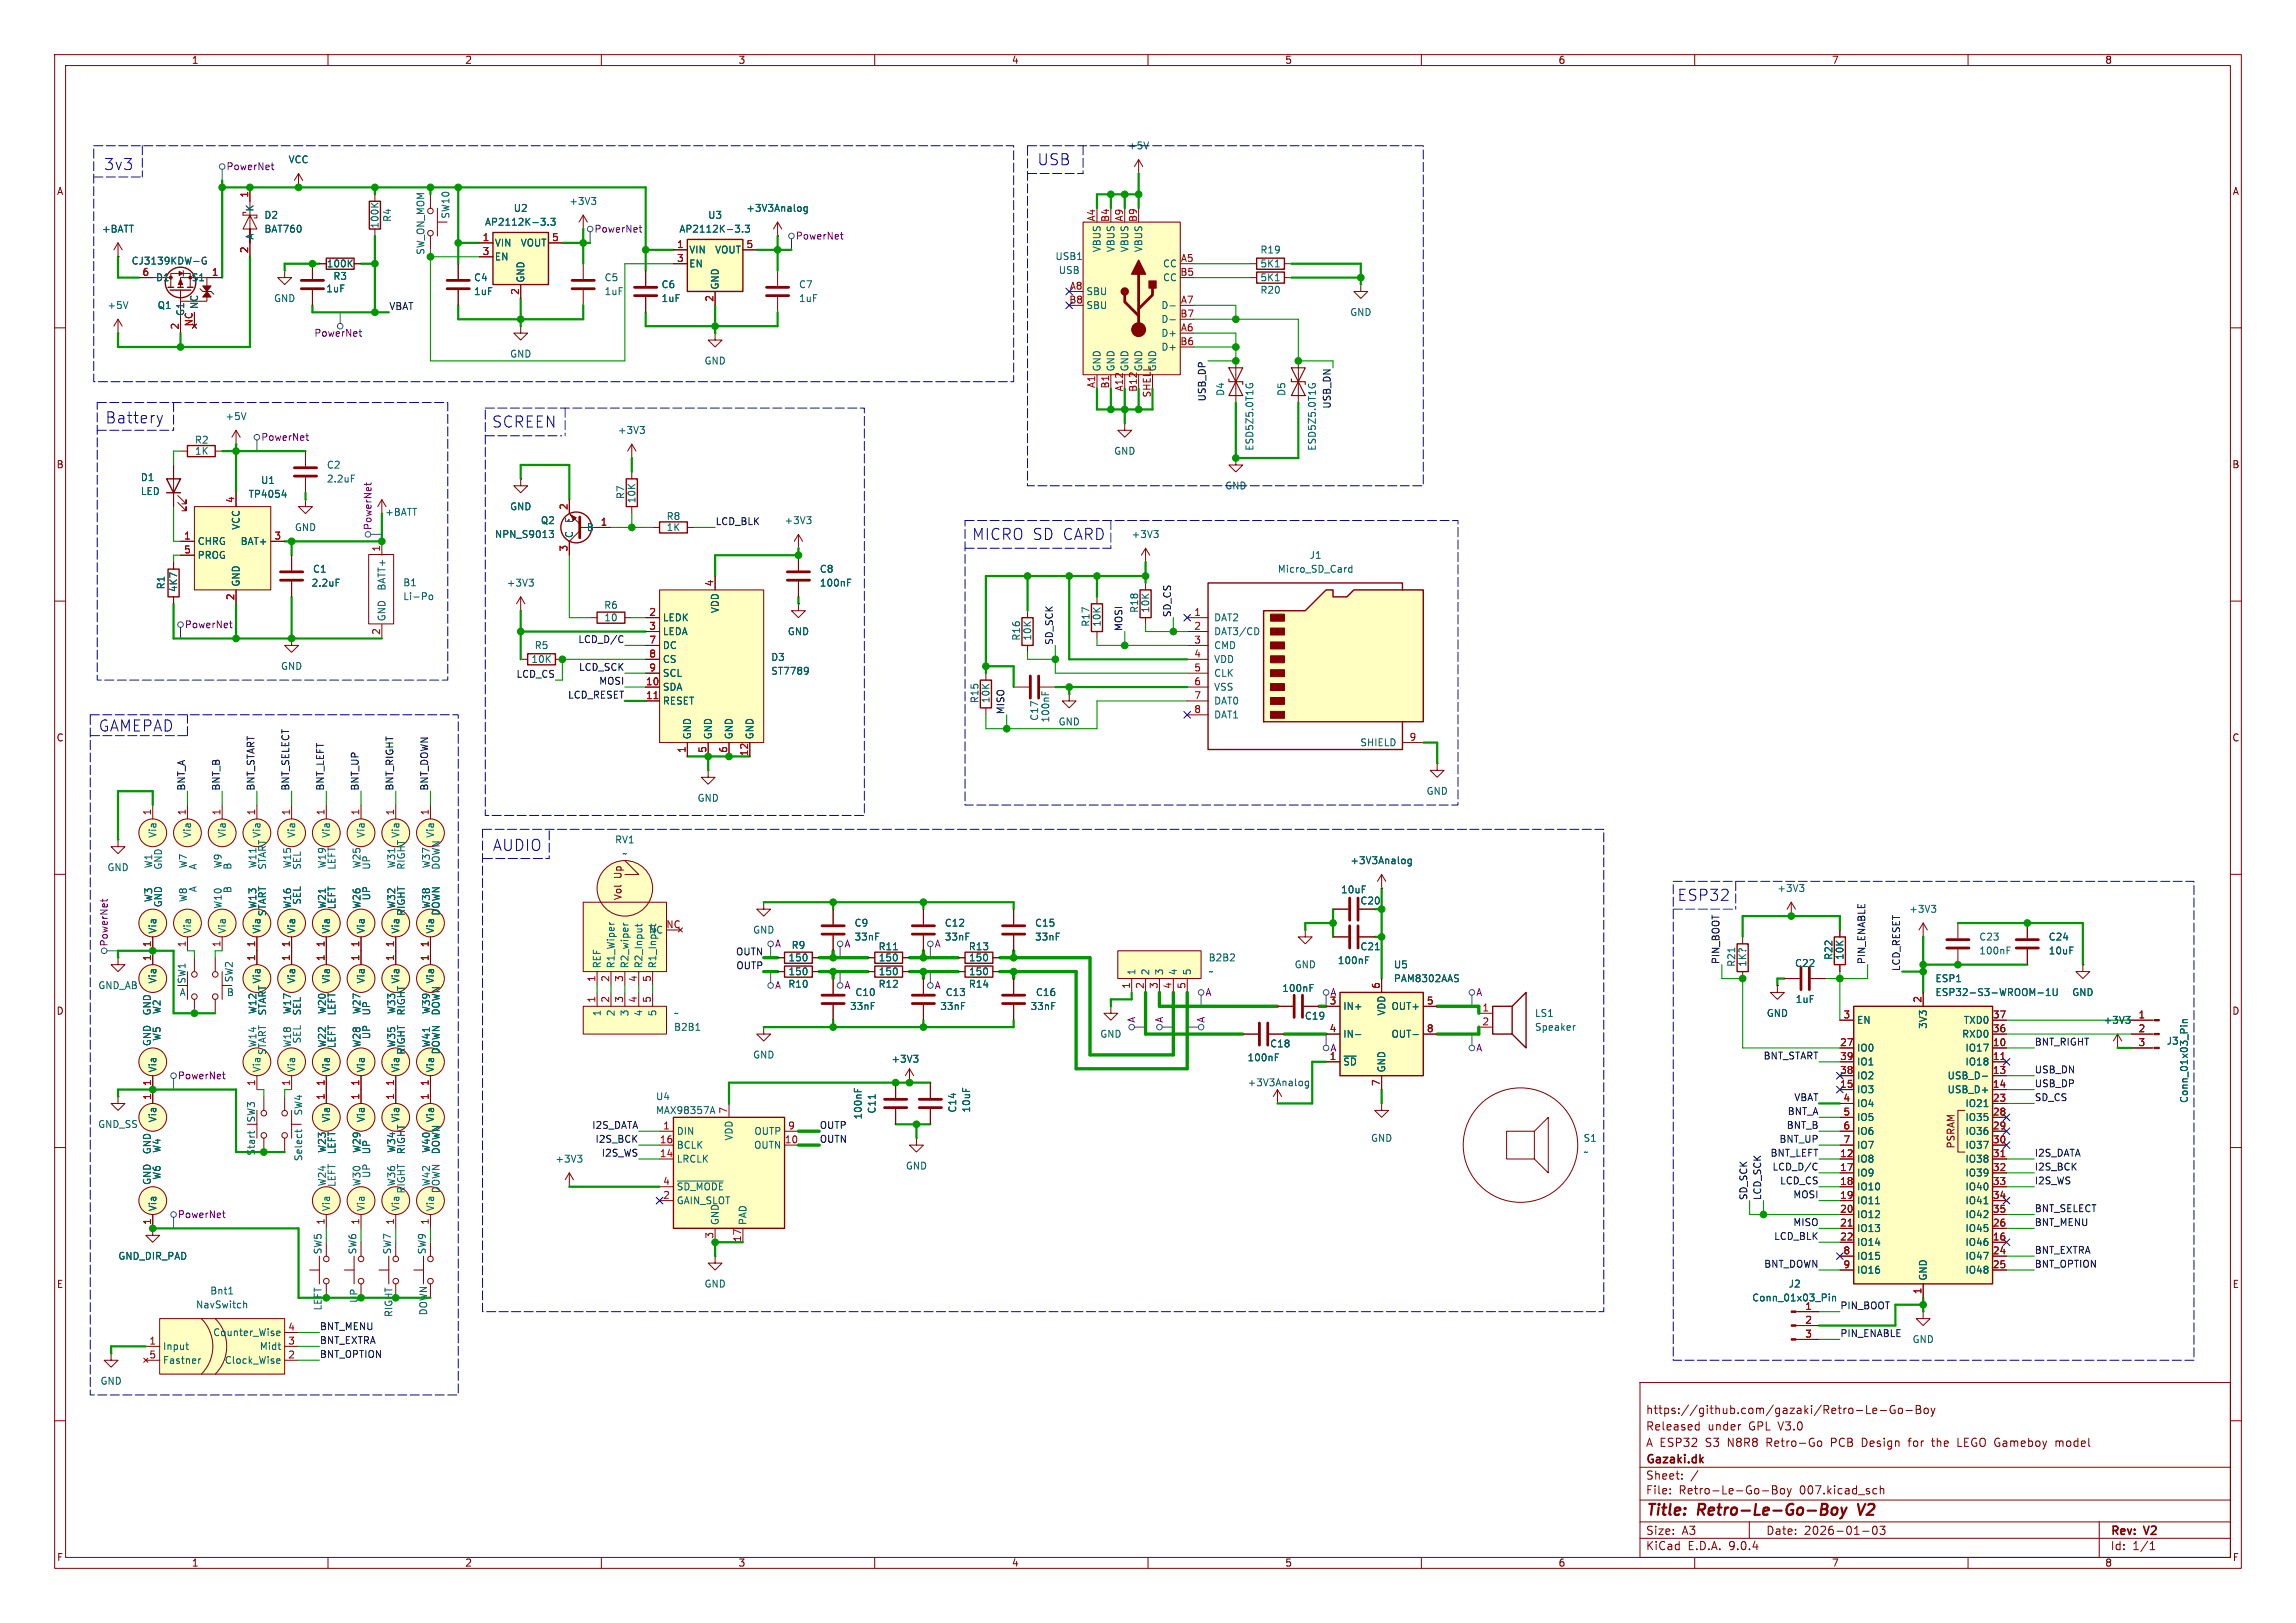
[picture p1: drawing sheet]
<svg xmlns="http://www.w3.org/2000/svg" width="420mm" height="297mm" viewBox="0 0 420 297" stroke-linecap="round" stroke-linejoin="round" font-family="sans-serif">
<defs><g id="words">
<g font-size="2.8" fill="#0000c2">
<text x="19" y="31.3">3v3</text>
<text x="189.7" y="30.5">USB</text>
<text x="19.2" y="77.7">Battery</text>
<text x="90" y="78.5">SCREEN</text>
<text x="177.8" y="99">MICRO SD CARD</text>
<text x="18" y="134.1">GAMEPAD</text>
<text x="90.1" y="155.9">AUDIO</text>
<text x="306.8" y="165.1">ESP32</text>
</g>
<g font-size="2.8" fill="#840000">
<text x="301" y="277.9">Title:</text>
<text x="310.6" y="277.9">Retro-Le-Go-Boy</text>
<text x="340.8" y="277.9">V2</text>
</g>
<g font-size="2.1" fill="#840000">
<text x="301" y="262">Released</text>
<text x="301" y="259">https://github.com/gazaki/Retro-Le-Go-Boy</text>
<text x="312.4" y="262">under</text>
<text x="319.9" y="262">GPL V3.0</text>
<text x="301" y="268.2">Gazaki.dk</text>
<text x="301" y="265">A ESP32</text>
<text x="312" y="265">S3</text>
<text x="316.2" y="265">N8R8</text>
<text x="323.4" y="265">Retro-Go</text>
<text x="335.3" y="265">PCB</text>
<text x="341.1" y="265">Design</text>
<text x="349.9" y="265">for</text>
<text x="354.3" y="265">the</text>
<text x="359.1" y="265">LEGO Gameboy</text>
<text x="377.4" y="265">model</text>
<text x="301" y="273.7">File:</text>
<text x="301" y="271">Sheet:</text>
<text x="307.1" y="273.7">Retro-Le-Go-Boy</text>
<text x="329.2" y="273.7">007.kicad_sch</text>
<text x="301" y="281.1">Size:</text>
<text x="307.6" y="281.1">A3</text>
<text x="323" y="281.1">Date:</text>
<text x="330" y="281.1">2026-01-03</text>
<text x="386" y="281.3">Rev:</text>
<text x="392.4" y="281.3">V2</text>
<text x="301" y="283.9">KiCad</text>
<text x="308.7" y="283.9">E.D.A.</text>
<text x="316.3" y="283.9">9.0.4</text>
<text x="386" y="283.9">Id:</text>
<text x="390.1" y="283.9">1/1</text>
</g>
<g font-size="1.8" fill="#840000">
<text x="35" y="11.9">1</text>
<text x="85" y="11.9">2</text>
<text x="135" y="11.9">3</text>
<text x="185" y="11.9">4</text>
<text x="235" y="11.9">5</text>
<text x="285" y="11.9">6</text>
<text x="335" y="11.9">7</text>
<text x="385" y="11.9">8</text>
<text x="10.3" y="35.9">A</text>
<text x="408.3" y="35.9">A</text>
<text x="10.3" y="85.9">B</text>
<text x="408.2" y="85.9">B</text>
<text x="10.3" y="135.9">C</text>
<text x="408.2" y="135.9">C</text>
<text x="113.9" y="160.7" transform="rotate(-90 113.9 160.7)">Up</text>
<text x="113.9" y="164.8" transform="rotate(-90 113.9 164.8)">Vol</text>
<text x="10.3" y="185.9">D</text>
<text x="408.2" y="185.9">D</text>
<text x="357.7" y="210.3" transform="rotate(-90 357.7 210.3)">PSRAM</text>
<text x="10.3" y="235.9">E</text>
<text x="408.3" y="235.9">E</text>
<text x="10.3" y="285.9">F</text>
<text x="35" y="286.9">1</text>
<text x="85" y="286.9">2</text>
<text x="135" y="286.9">3</text>
<text x="185" y="286.9">4</text>
<text x="235" y="286.9">5</text>
<text x="285" y="286.9">6</text>
<text x="335" y="286.9">7</text>
<text x="385" y="286.9">8</text>
<text x="408.3" y="285.9">F</text>
</g>
<g font-size="1.8" fill="#006464">
<text x="206.2" y="27.5">+5V</text>
<text x="52.7" y="30.1">VCC</text>
<text x="46.6" y="38.8" transform="rotate(-90 46.6 38.8)">K</text>
<text x="48.3" y="40.2">D2</text>
<text x="69.4" y="41.9" transform="rotate(-90 69.4 41.9)">100K</text>
<text x="71.7" y="40.7" transform="rotate(-90 71.7 40.7)">R4</text>
<text x="82.4" y="40.1" transform="rotate(-90 82.4 40.1)">SW10</text>
<text x="88.6" y="41.5">AP2112K-3.3</text>
<text x="93.9" y="39">U2</text>
<text x="104" y="37.7">+3V3</text>
<text x="129.4" y="40.2">U3</text>
<text x="136.4" y="39">+3V3Analog</text>
<text x="18.6" y="42.8">+BATT</text>
<text x="46.6" y="43.9" transform="rotate(-90 46.6 43.9)">A</text>
<text x="48.3" y="42.8">BAT760</text>
<text x="77.8" y="46.7" transform="rotate(-90 77.8 46.7)">SW_ON_MOM</text>
<text x="90.4" y="45.3">VIN</text>
<text x="90.4" y="47.9">EN</text>
<text x="95.2" y="45.3">VOUT</text>
<text x="124.2" y="42.8">AP2112K-3.3</text>
<text x="126" y="46.6">VIN</text>
<text x="130.7" y="46.6">VOUT</text>
<text x="193" y="47.8">USB1</text>
<text x="201.5" y="46.2" transform="rotate(-90 201.5 46.2)">VBUS</text>
<text x="204.1" y="46.2" transform="rotate(-90 204.1 46.2)">VBUS</text>
<text x="206.6" y="46.2" transform="rotate(-90 206.6 46.2)">VBUS</text>
<text x="209.1" y="46.2" transform="rotate(-90 209.1 46.2)">VBUS</text>
<text x="230.5" y="46.6">R19</text>
<text x="24" y="48.6">CJ3139KDW-G</text>
<text x="28.4" y="51.7">D1</text>
<text x="35" y="51.7">S1</text>
<text x="59.6" y="53.7">1uF</text>
<text x="59.7" y="49.1">100K</text>
<text x="60.9" y="51.4">R3</text>
<text x="86.6" y="51.7">C4</text>
<text x="96.1" y="51.8" transform="rotate(-90 96.1 51.8)">GND</text>
<text x="110.5" y="51.7">C5</text>
<text x="120.9" y="52.9">C6</text>
<text x="126" y="49.1">EN</text>
<text x="131.7" y="53.1" transform="rotate(-90 131.7 53.1)">GND</text>
<text x="146.1" y="52.9">C7</text>
<text x="193.6" y="50.3">USB</text>
<text x="212.6" y="49.1">CC</text>
<text x="212.6" y="51.7">CC</text>
<text x="230.5" y="49.1">5K1</text>
<text x="230.5" y="53.9">R20</text>
<text x="230.5" y="51.7">5K1</text>
<text x="19.6" y="56.7">+5V</text>
<text x="28.7" y="56.7">Q1</text>
<text x="36.4" y="56.6" transform="rotate(-90 36.4 56.6)">NC</text>
<text x="50" y="55.5">GND</text>
<text x="86.6" y="54.2">1uF</text>
<text x="110.5" y="54.2">1uF</text>
<text x="120.9" y="55.5">1uF</text>
<text x="146.1" y="55.5">1uF</text>
<text x="198.6" y="54.2">SBU</text>
<text x="198.6" y="56.7">SBU</text>
<text x="212.3" y="56.7">D-</text>
<text x="212.3" y="59.3">D-</text>
<text x="246.9" y="58">GND</text>
<text x="93.2" y="65.6">GND</text>
<text x="212.3" y="61.8">D+</text>
<text x="212.3" y="64.4">D+</text>
<text x="128.8" y="66.9">GND</text>
<text x="201.5" y="68.1" transform="rotate(-90 201.5 68.1)">GND</text>
<text x="204.1" y="68.1" transform="rotate(-90 204.1 68.1)">GND</text>
<text x="206.6" y="68.1" transform="rotate(-90 206.6 68.1)">GND</text>
<text x="209.1" y="68.1" transform="rotate(-90 209.1 68.1)">GND</text>
<text x="41.1" y="77.1">+5V</text>
<text x="224.1" y="72.5" transform="rotate(-90 224.1 72.5)">D4</text>
<text x="235.3" y="72.5" transform="rotate(-90 235.3 72.5)">D5</text>
<text x="35.6" y="81.4">R2</text>
<text x="35.6" y="83.4">1K</text>
<text x="112.9" y="79.6">+3V3</text>
<text x="203.7" y="83.4">GND</text>
<text x="229.5" y="82.6" transform="rotate(-90 229.5 82.6)">ESD5Z5.0T1G</text>
<text x="240.9" y="82.6" transform="rotate(-90 240.9 82.6)">ESD5Z5.0T1G</text>
<text x="25.7" y="88.2">D1</text>
<text x="47.7" y="88.7">U1</text>
<text x="59.7" y="86">C2</text>
<text x="59.7" y="88.5">2.2uF</text>
<text x="224" y="89.8">GND</text>
<text x="25.7" y="90.8">LED</text>
<text x="45.4" y="91.3">TP4054</text>
<text x="70.4" y="94.6">+BATT</text>
<text x="93.2" y="93.6">GND</text>
<text x="105" y="95.8" transform="rotate(-90 105 95.8)">E</text>
<text x="114.4" y="91.4" transform="rotate(-90 114.4 91.4)">R7</text>
<text x="116.4" y="92.2" transform="rotate(-90 116.4 92.2)">10K</text>
<text x="121.8" y="95.4">R8</text>
<text x="36.1" y="99.9">CHRG</text>
<text x="43.9" y="99.9">BAT+</text>
<text x="44" y="97" transform="rotate(-90 44 97)">VCC</text>
<text x="53.8" y="97.4">GND</text>
<text x="90.4" y="98.7">NPN_S9013</text>
<text x="98.8" y="96.1">Q2</text>
<text x="105" y="98.6" transform="rotate(-90 105 98.6)">C</text>
<text x="107.2" y="97.4">B</text>
<text x="121.8" y="97.4">1K</text>
<text x="143.4" y="96.1">+3V3</text>
<text x="206.9" y="98.7">+3V3</text>
<text x="30.3" y="107.9" transform="rotate(-90 30.3 107.9)">R1</text>
<text x="36.1" y="102.5">PROG</text>
<text x="44" y="107.4" transform="rotate(-90 44 107.4)">GND</text>
<text x="56.9" y="107.5">2.2uF</text>
<text x="57.2" y="105">C1</text>
<text x="73.7" y="107.5">B1</text>
<text x="92.6" y="107.5">+3V3</text>
<text x="149.9" y="105">C8</text>
<text x="149.9" y="107.5">100nF</text>
<text x="233.6" y="105">Micro_SD_Card</text>
<text x="239.5" y="102.5">J1</text>
<text x="32.6" y="108.4" transform="rotate(-90 32.6 108.4)">4K7</text>
<text x="70.7" y="113.8" transform="rotate(-90 70.7 113.8)">GND</text>
<text x="70.7" y="108.2" transform="rotate(-90 70.7 108.2)">BATT+</text>
<text x="73.7" y="110">Li-Po</text>
<text x="110.4" y="111.6">R6</text>
<text x="110.4" y="113.9">10</text>
<text x="121.2" y="113.9">LEDK</text>
<text x="131.7" y="112.3" transform="rotate(-90 131.7 112.3)">VDD</text>
<text x="208.4" y="112.3" transform="rotate(-90 208.4 112.3)">R18</text>
<text x="210.4" y="112.3" transform="rotate(-90 210.4 112.3)">10K</text>
<text x="222" y="113.9">DAT2</text>
<text x="97.7" y="119">R5</text>
<text x="121.2" y="116.4">LEDA</text>
<text x="121.2" y="119">DC</text>
<text x="144" y="116.4">GND</text>
<text x="186.8" y="117.3" transform="rotate(-90 186.8 117.3)">R16</text>
<text x="188.8" y="117.3" transform="rotate(-90 188.8 117.3)">10K</text>
<text x="199.5" y="114.8" transform="rotate(-90 199.5 114.8)">R17</text>
<text x="201.5" y="114.8" transform="rotate(-90 201.5 114.8)">10K</text>
<text x="222" y="116.4">DAT3/CD</text>
<text x="222" y="119">CMD</text>
<text x="51.3" y="122.8">GND</text>
<text x="97.1" y="121.5">10K</text>
<text x="121.2" y="121.5">CS</text>
<text x="121.2" y="124.1">SCL</text>
<text x="141" y="121.1">D3</text>
<text x="141" y="123.7">ST7789</text>
<text x="222" y="121.5">VDD</text>
<text x="222" y="124.1">CLK</text>
<text x="121.2" y="126.6">SDA</text>
<text x="121.2" y="129.1">RESET</text>
<text x="179.2" y="128.8" transform="rotate(-90 179.2 128.8)">R15</text>
<text x="181.2" y="128.8" transform="rotate(-90 181.2 128.8)">10K</text>
<text x="190.1" y="132" transform="rotate(-90 190.1 132)">C17</text>
<text x="222" y="126.6">VSS</text>
<text x="222" y="129.1">DAT0</text>
<text x="222" y="131.7">DAT1</text>
<text x="126.6" y="135.4" transform="rotate(-90 126.6 135.4)">GND</text>
<text x="130.4" y="135.4" transform="rotate(-90 130.4 135.4)">GND</text>
<text x="134.2" y="135.4" transform="rotate(-90 134.2 135.4)">GND</text>
<text x="138" y="135.4" transform="rotate(-90 138 135.4)">GND</text>
<text x="192.1" y="132.3" transform="rotate(-90 192.1 132.3)">100nF</text>
<text x="193.5" y="132.9">GND</text>
<text x="248.7" y="136.8">SHIELD</text>
<text x="127.5" y="146.9">GND</text>
<text x="260.9" y="145.6">GND</text>
<text x="28.8" y="153.4" transform="rotate(-90 28.8 153.4)">Via</text>
<text x="35.2" y="153.4" transform="rotate(-90 35.2 153.4)">Via</text>
<text x="41.5" y="153.4" transform="rotate(-90 41.5 153.4)">Via</text>
<text x="47.9" y="153.4" transform="rotate(-90 47.9 153.4)">Via</text>
<text x="54.2" y="153.4" transform="rotate(-90 54.2 153.4)">Via</text>
<text x="60.6" y="153.4" transform="rotate(-90 60.6 153.4)">Via</text>
<text x="66.9" y="153.4" transform="rotate(-90 66.9 153.4)">Via</text>
<text x="73.3" y="153.4" transform="rotate(-90 73.3 153.4)">Via</text>
<text x="79.6" y="153.4" transform="rotate(-90 79.6 153.4)">Via</text>
<text x="112.4" y="154.5">RV1</text>
<text x="19.6" y="159.6">GND</text>
<text x="28" y="159" transform="rotate(-90 28 159)">W1</text>
<text x="29.8" y="159.2" transform="rotate(-90 29.8 159.2)">GND</text>
<text x="34.4" y="159" transform="rotate(-90 34.4 159)">W7</text>
<text x="36.2" y="159.2" transform="rotate(-90 36.2 159.2)">A</text>
<text x="40.7" y="159" transform="rotate(-90 40.7 159)">W9</text>
<text x="42.5" y="159.2" transform="rotate(-90 42.5 159.2)">B</text>
<text x="47.1" y="159" transform="rotate(-90 47.1 159)">W11</text>
<text x="48.9" y="159.2" transform="rotate(-90 48.9 159.2)">START</text>
<text x="53.4" y="159" transform="rotate(-90 53.4 159)">W15</text>
<text x="55.2" y="159.2" transform="rotate(-90 55.2 159.2)">SEL</text>
<text x="59.8" y="159" transform="rotate(-90 59.8 159)">W19</text>
<text x="61.6" y="159.2" transform="rotate(-90 61.6 159.2)">LEFT</text>
<text x="66.1" y="159" transform="rotate(-90 66.1 159)">W25</text>
<text x="67.9" y="159.2" transform="rotate(-90 67.9 159.2)">UP</text>
<text x="72.5" y="159" transform="rotate(-90 72.5 159)">W31</text>
<text x="74.3" y="159.2" transform="rotate(-90 74.3 159.2)">RIGHT</text>
<text x="78.8" y="159" transform="rotate(-90 78.8 159)">W37</text>
<text x="80.6" y="159.2" transform="rotate(-90 80.6 159.2)">DOWN</text>
<text x="113.7" y="157.1">~</text>
<text x="246.9" y="158.3">+3V3Analog</text>
<text x="28" y="165.2" transform="rotate(-90 28 165.2)">W3</text>
<text x="29.8" y="166.1" transform="rotate(-90 29.8 166.1)">GND</text>
<text x="34.4" y="165.2" transform="rotate(-90 34.4 165.2)">W8</text>
<text x="36.2" y="163.4" transform="rotate(-90 36.2 163.4)">A</text>
<text x="40.7" y="166.4" transform="rotate(-90 40.7 166.4)">W10</text>
<text x="42.5" y="163.5" transform="rotate(-90 42.5 163.5)">B</text>
<text x="47.1" y="166.4" transform="rotate(-90 47.1 166.4)">W13</text>
<text x="48.9" y="167.8" transform="rotate(-90 48.9 167.8)">START</text>
<text x="53.4" y="166.4" transform="rotate(-90 53.4 166.4)">W16</text>
<text x="55.2" y="165.7" transform="rotate(-90 55.2 165.7)">SEL</text>
<text x="59.8" y="166.4" transform="rotate(-90 59.8 166.4)">W21</text>
<text x="61.6" y="166.5" transform="rotate(-90 61.6 166.5)">LEFT</text>
<text x="66.1" y="166.4" transform="rotate(-90 66.1 166.4)">W26</text>
<text x="67.9" y="164.9" transform="rotate(-90 67.9 164.9)">UP</text>
<text x="72.5" y="166.4" transform="rotate(-90 72.5 166.4)">W32</text>
<text x="74.3" y="167.7" transform="rotate(-90 74.3 167.7)">RIGHT</text>
<text x="78.8" y="166.4" transform="rotate(-90 78.8 166.4)">W38</text>
<text x="80.6" y="167.6" transform="rotate(-90 80.6 167.6)">DOWN</text>
<text x="245.2" y="163.7">10uF</text>
<text x="248.8" y="165.7">C20</text>
<text x="325" y="163.4">+3V3</text>
<text x="349.1" y="167.2">+3V3</text>
<text x="28.8" y="170.9" transform="rotate(-90 28.8 170.9)">Via</text>
<text x="35.2" y="170.9" transform="rotate(-90 35.2 170.9)">Via</text>
<text x="41.5" y="170.9" transform="rotate(-90 41.5 170.9)">Via</text>
<text x="47.9" y="170.9" transform="rotate(-90 47.9 170.9)">Via</text>
<text x="54.2" y="170.9" transform="rotate(-90 54.2 170.9)">Via</text>
<text x="60.6" y="170.9" transform="rotate(-90 60.6 170.9)">Via</text>
<text x="66.9" y="170.9" transform="rotate(-90 66.9 170.9)">Via</text>
<text x="73.3" y="170.9" transform="rotate(-90 73.3 170.9)">Via</text>
<text x="79.6" y="170.9" transform="rotate(-90 79.6 170.9)">Via</text>
<text x="118.6" y="171">NC</text>
<text x="137.7" y="171">GND</text>
<text x="144.7" y="173.8">R9</text>
<text x="156.2" y="169.8">C9</text>
<text x="156.2" y="172.3">33nF</text>
<text x="172.7" y="169.8">C12</text>
<text x="172.7" y="172.3">33nF</text>
<text x="189.2" y="169.8">C15</text>
<text x="189.2" y="172.3">33nF</text>
<text x="362" y="172.3">C23</text>
<text x="374.7" y="172.3">C24</text>
<text x="42.8" y="179.9" transform="rotate(-90 42.8 179.9)">SW2</text>
<text x="110.1" y="177.3" transform="rotate(-90 110.1 177.3)">REF</text>
<text x="112.6" y="177.3" transform="rotate(-90 112.6 177.3)">R1_Wiper</text>
<text x="115.2" y="177.3" transform="rotate(-90 115.2 177.3)">R2_wiper</text>
<text x="117.7" y="177.3" transform="rotate(-90 117.7 177.3)">R2_Input</text>
<text x="120.2" y="177.3" transform="rotate(-90 120.2 177.3)">R1_Input</text>
<text x="144.1" y="178.7">150</text>
<text x="144.1" y="176.1">150</text>
<text x="160.6" y="174.1">R11</text>
<text x="160.6" y="176.1">150</text>
<text x="160.6" y="178.7">150</text>
<text x="177.1" y="174.1">R13</text>
<text x="177.2" y="176.1">150</text>
<text x="177.2" y="178.7">150</text>
<text x="207.9" y="178.6" transform="rotate(-90 207.9 178.6)">1</text>
<text x="210.4" y="178.6" transform="rotate(-90 210.4 178.6)">2</text>
<text x="213" y="178.6" transform="rotate(-90 213 178.6)">3</text>
<text x="215.5" y="178.6" transform="rotate(-90 215.5 178.6)">4</text>
<text x="218" y="178.6" transform="rotate(-90 218 178.6)">5</text>
<text x="221" y="178.7">~</text>
<text x="221" y="176.1">B2B2</text>
<text x="236.7" y="177.4">GND</text>
<text x="244.6" y="176.6">100nF</text>
<text x="248.8" y="174.1">C21</text>
<text x="254.9" y="179.9">PAM8302AAS</text>
<text x="254.9" y="177.4">U5</text>
<text x="317.6" y="177" transform="rotate(-90 317.6 177)">R21</text>
<text x="319.6" y="177" transform="rotate(-90 319.6 177)">1K?</text>
<text x="328.3" y="177.1">C22</text>
<text x="335.4" y="175.8" transform="rotate(-90 335.4 175.8)">R22</text>
<text x="337.4" y="175.8" transform="rotate(-90 337.4 175.8)">10K</text>
<text x="353.9" y="179.9">ESP1</text>
<text x="362" y="174.9">100nF</text>
<text x="374.7" y="174.9">10uF</text>
<text x="17.9" y="181.2">GND_AB</text>
<text x="27.8" y="185.9" transform="rotate(-90 27.8 185.9)">GND</text>
<text x="28.8" y="180.1" transform="rotate(-90 28.8 180.1)">Via</text>
<text x="29.6" y="185.7" transform="rotate(-90 29.6 185.7)">W2</text>
<text x="32.8" y="182.5">A</text>
<text x="34.1" y="180.1" transform="rotate(-90 34.1 180.1)">SW1</text>
<text x="41.4" y="182.5">B</text>
<text x="47.1" y="185.7" transform="rotate(-90 47.1 185.7)">W12</text>
<text x="47.9" y="180.1" transform="rotate(-90 47.9 180.1)">Via</text>
<text x="48.9" y="185.9" transform="rotate(-90 48.9 185.9)">START</text>
<text x="53.4" y="185.7" transform="rotate(-90 53.4 185.7)">W17</text>
<text x="54.2" y="180.1" transform="rotate(-90 54.2 180.1)">Via</text>
<text x="55.2" y="185.9" transform="rotate(-90 55.2 185.9)">SEL</text>
<text x="59.8" y="185.7" transform="rotate(-90 59.8 185.7)">W20</text>
<text x="60.6" y="180.1" transform="rotate(-90 60.6 180.1)">Via</text>
<text x="61.6" y="185.9" transform="rotate(-90 61.6 185.9)">LEFT</text>
<text x="66.1" y="185.7" transform="rotate(-90 66.1 185.7)">W27</text>
<text x="66.9" y="180.1" transform="rotate(-90 66.9 180.1)">Via</text>
<text x="67.9" y="185.9" transform="rotate(-90 67.9 185.9)">UP</text>
<text x="72.5" y="185.7" transform="rotate(-90 72.5 185.7)">W33</text>
<text x="73.3" y="180.1" transform="rotate(-90 73.3 180.1)">Via</text>
<text x="74.3" y="185.9" transform="rotate(-90 74.3 185.9)">RIGHT</text>
<text x="78.8" y="185.7" transform="rotate(-90 78.8 185.7)">W39</text>
<text x="79.6" y="180.1" transform="rotate(-90 79.6 180.1)">Via</text>
<text x="80.6" y="185.9" transform="rotate(-90 80.6 185.9)">DOWN</text>
<text x="144.1" y="180.9">R10</text>
<text x="155.4" y="185">33nF</text>
<text x="156.4" y="182.5">C10</text>
<text x="160.6" y="180.9">R12</text>
<text x="171.9" y="185">33nF</text>
<text x="172.9" y="182.5">C13</text>
<text x="177.1" y="180.9">R14</text>
<text x="188.4" y="185">33nF</text>
<text x="189.4" y="182.5">C16</text>
<text x="234.5" y="181.7">100nF</text>
<text x="245.6" y="185">IN+</text>
<text x="253.6" y="185.9" transform="rotate(-90 253.6 185.9)">VDD</text>
<text x="254.4" y="185">OUT+</text>
<text x="328.4" y="183.7">1uF</text>
<text x="353.9" y="182.5">ESP32-S3-WROOM-1U</text>
<text x="379" y="182.5">GND</text>
<text x="27.8" y="191.5" transform="rotate(-90 27.8 191.5)">GND</text>
<text x="29.6" y="190.6" transform="rotate(-90 29.6 190.6)">W5</text>
<text x="47.1" y="191.8" transform="rotate(-90 47.1 191.8)">W14</text>
<text x="53.4" y="191.8" transform="rotate(-90 53.4 191.8)">W18</text>
<text x="55.2" y="191.1" transform="rotate(-90 55.2 191.1)">SEL</text>
<text x="59.8" y="191.8" transform="rotate(-90 59.8 191.8)">W22</text>
<text x="61.6" y="191.9" transform="rotate(-90 61.6 191.9)">LEFT</text>
<text x="66.1" y="191.8" transform="rotate(-90 66.1 191.8)">W28</text>
<text x="67.9" y="190.3" transform="rotate(-90 67.9 190.3)">UP</text>
<text x="72.5" y="191.8" transform="rotate(-90 72.5 191.8)">W35</text>
<text x="78.8" y="191.8" transform="rotate(-90 78.8 191.8)">W41</text>
<text x="110.1" y="186.1" transform="rotate(-90 110.1 186.1)">1</text>
<text x="112.6" y="186.1" transform="rotate(-90 112.6 186.1)">2</text>
<text x="115.2" y="186.1" transform="rotate(-90 115.2 186.1)">3</text>
<text x="117.7" y="186.1" transform="rotate(-90 117.7 186.1)">4</text>
<text x="120.2" y="186.1" transform="rotate(-90 120.2 186.1)">5</text>
<text x="123.2" y="186.3">~</text>
<text x="123.2" y="188.8">B2B1</text>
<text x="201.2" y="190.1">GND</text>
<text x="232.2" y="191.9">C18</text>
<text x="238.6" y="186.8">C19</text>
<text x="245.6" y="190.1">IN-</text>
<text x="254.4" y="190.1">OUT-</text>
<text x="280.7" y="186.3">LS1</text>
<text x="280.7" y="188.8">Speaker</text>
<text x="323.1" y="186.3">GND</text>
<text x="339.6" y="187.6">EN</text>
<text x="352.7" y="188.4" transform="rotate(-90 352.7 188.4)">3V3</text>
<text x="358.8" y="190.1">RXD0</text>
<text x="359.1" y="187.6">TXD0</text>
<text x="384.7" y="187.6">+3V3</text>
<text x="396.2" y="191.4">J3</text>
<text x="28.8" y="196.3" transform="rotate(-90 28.8 196.3)">Via</text>
<text x="47.9" y="196.3" transform="rotate(-90 47.9 196.3)">Via</text>
<text x="48.9" y="193.2" transform="rotate(-90 48.9 193.2)">START</text>
<text x="54.2" y="196.3" transform="rotate(-90 54.2 196.3)">Via</text>
<text x="60.6" y="196.3" transform="rotate(-90 60.6 196.3)">Via</text>
<text x="66.9" y="196.3" transform="rotate(-90 66.9 196.3)">Via</text>
<text x="73.3" y="196.3" transform="rotate(-90 73.3 196.3)">Via</text>
<text x="74.3" y="193.1" transform="rotate(-90 74.3 193.1)">RIGHT</text>
<text x="79.6" y="196.3" transform="rotate(-90 79.6 196.3)">Via</text>
<text x="80.6" y="193" transform="rotate(-90 80.6 193)">DOWN</text>
<text x="137.7" y="193.9">GND</text>
<text x="163" y="194.7">+3V3</text>
<text x="228.1" y="194.4">100nF</text>
<text x="245.6" y="195.2">~{SD}</text>
<text x="253.6" y="196.3" transform="rotate(-90 253.6 196.3)">GND</text>
<text x="339.6" y="192.6">IO0</text>
<text x="339.6" y="195.2">IO1</text>
<text x="339.6" y="197.7">IO2</text>
<text x="356.2" y="197.7">USB_D-</text>
<text x="359.4" y="192.6">IO17</text>
<text x="359.4" y="195.2">IO18</text>
<text x="119.9" y="201.5">U4</text>
<text x="160.4" y="203.9" transform="rotate(-90 160.4 203.9)">C11</text>
<text x="175.1" y="203.7" transform="rotate(-90 175.1 203.7)">C14</text>
<text x="177.6" y="203.7" transform="rotate(-90 177.6 203.7)">10uF</text>
<text x="228.1" y="199">+3V3Analog</text>
<text x="339.6" y="200.3">IO3</text>
<text x="339.6" y="202.8">IO4</text>
<text x="356.2" y="200.3">USB_D+</text>
<text x="359.4" y="202.8">IO21</text>
<text x="400.4" y="201.9" transform="rotate(-90 400.4 201.9)">Conn_01x03_Pin</text>
<text x="17.9" y="206.6">GND_SS</text>
<text x="28.8" y="205.5" transform="rotate(-90 28.8 205.5)">Via</text>
<text x="46.8" y="205.5" transform="rotate(-90 46.8 205.5)">SW3</text>
<text x="55.5" y="204.2" transform="rotate(-90 55.5 204.2)">SW4</text>
<text x="60.6" y="205.5" transform="rotate(-90 60.6 205.5)">Via</text>
<text x="66.9" y="205.5" transform="rotate(-90 66.9 205.5)">Via</text>
<text x="73.3" y="205.5" transform="rotate(-90 73.3 205.5)">Via</text>
<text x="79.6" y="205.5" transform="rotate(-90 79.6 205.5)">Via</text>
<text x="119.9" y="204.1">MAX98357A</text>
<text x="123.7" y="207.9">DIN</text>
<text x="134.2" y="208.8" transform="rotate(-90 134.2 208.8)">VDD</text>
<text x="137.9" y="207.9">OUTP</text>
<text x="157.8" y="205" transform="rotate(-90 157.8 205)">100nF</text>
<text x="250.7" y="209.1">GND</text>
<text x="289.6" y="209.1">S1</text>
<text x="339.6" y="205.3">IO5</text>
<text x="339.6" y="207.9">IO6</text>
<text x="359.4" y="205.3">IO35</text>
<text x="359.4" y="207.9">IO36</text>
<text x="27.8" y="211.3" transform="rotate(-90 27.8 211.3)">GND</text>
<text x="29.6" y="216" transform="rotate(-90 29.6 216)">W6</text>
<text x="29.6" y="211.1" transform="rotate(-90 29.6 211.1)">W4</text>
<text x="46.8" y="211.6" transform="rotate(-90 46.8 211.6)">Start</text>
<text x="55.5" y="212.6" transform="rotate(-90 55.5 212.6)">Select</text>
<text x="59.8" y="211.1" transform="rotate(-90 59.8 211.1)">W23</text>
<text x="61.6" y="211.3" transform="rotate(-90 61.6 211.3)">LEFT</text>
<text x="66.1" y="211.1" transform="rotate(-90 66.1 211.1)">W29</text>
<text x="67.9" y="215.7" transform="rotate(-90 67.9 215.7)">UP</text>
<text x="67.9" y="211.3" transform="rotate(-90 67.9 211.3)">UP</text>
<text x="72.5" y="211.1" transform="rotate(-90 72.5 211.1)">W34</text>
<text x="74.3" y="211.3" transform="rotate(-90 74.3 211.3)">RIGHT</text>
<text x="78.8" y="211.1" transform="rotate(-90 78.8 211.1)">W40</text>
<text x="80.6" y="211.3" transform="rotate(-90 80.6 211.3)">DOWN</text>
<text x="101.5" y="213">+3V3</text>
<text x="123.7" y="210.4">BCLK</text>
<text x="123.7" y="213">LRCLK</text>
<text x="137.8" y="210.4">OUTN</text>
<text x="165.6" y="214.2">GND</text>
<text x="339.6" y="210.4">IO7</text>
<text x="339.6" y="213">IO8</text>
<text x="339.6" y="215.5">IO9</text>
<text x="359.4" y="210.4">IO37</text>
<text x="359.4" y="213">IO38</text>
<text x="359.4" y="215.5">IO39</text>
<text x="27.8" y="216.9" transform="rotate(-90 27.8 216.9)">GND</text>
<text x="28.8" y="221.7" transform="rotate(-90 28.8 221.7)">Via</text>
<text x="59.8" y="217.2" transform="rotate(-90 59.8 217.2)">W24</text>
<text x="60.6" y="221.7" transform="rotate(-90 60.6 221.7)">Via</text>
<text x="61.6" y="217.3" transform="rotate(-90 61.6 217.3)">LEFT</text>
<text x="66.1" y="217.2" transform="rotate(-90 66.1 217.2)">W30</text>
<text x="66.9" y="221.7" transform="rotate(-90 66.9 221.7)">Via</text>
<text x="72.5" y="217.2" transform="rotate(-90 72.5 217.2)">W36</text>
<text x="73.3" y="221.7" transform="rotate(-90 73.3 221.7)">Via</text>
<text x="74.3" y="218.5" transform="rotate(-90 74.3 218.5)">RIGHT</text>
<text x="78.8" y="217.2" transform="rotate(-90 78.8 217.2)">W42</text>
<text x="79.6" y="221.7" transform="rotate(-90 79.6 221.7)">Via</text>
<text x="80.6" y="218.4" transform="rotate(-90 80.6 218.4)">DOWN</text>
<text x="123.7" y="218">~{SD_MODE}</text>
<text x="123.7" y="220.6">GAIN_SLOT</text>
<text x="339.6" y="218">IO10</text>
<text x="339.6" y="220.6">IO11</text>
<text x="359.4" y="218">IO40</text>
<text x="359.4" y="220.6">IO41</text>
<text x="131.7" y="224.3" transform="rotate(-90 131.7 224.3)">GND</text>
<text x="136.8" y="224.3" transform="rotate(-90 136.8 224.3)">PAD</text>
<text x="339.6" y="223.1">IO12</text>
<text x="339.6" y="225.7">IO13</text>
<text x="359.4" y="223.1">IO42</text>
<text x="359.4" y="225.7">IO45</text>
<text x="21.5" y="230.7">GND_DIR_PAD</text>
<text x="59" y="229.6" transform="rotate(-90 59 229.6)">SW5</text>
<text x="65.4" y="229.6" transform="rotate(-90 65.4 229.6)">SW6</text>
<text x="71.7" y="229.6" transform="rotate(-90 71.7 229.6)">SW7</text>
<text x="78.1" y="229.6" transform="rotate(-90 78.1 229.6)">SW9</text>
<text x="339.6" y="228.2">IO14</text>
<text x="339.6" y="230.7">IO15</text>
<text x="339.6" y="233.3">IO16</text>
<text x="359.4" y="228.2">IO46</text>
<text x="359.4" y="230.7">IO47</text>
<text x="359.4" y="233.3">IO48</text>
<text x="35.8" y="239.6">NavSwitch</text>
<text x="38.4" y="237.1">Bnt1</text>
<text x="59" y="239.9" transform="rotate(-90 59 239.9)">LEFT</text>
<text x="65.6" y="238.5" transform="rotate(-90 65.6 238.5)">UP</text>
<text x="128.8" y="235.8">GND</text>
<text x="320.4" y="238.4">Conn_01x03_Pin</text>
<text x="327.1" y="235.8">J2</text>
<text x="352.7" y="234.4" transform="rotate(-90 352.7 234.4)">GND</text>
<text x="38.9" y="244.7">Counter_Wise</text>
<text x="72" y="241.1" transform="rotate(-90 72 241.1)">RIGHT</text>
<text x="78.3" y="240.8" transform="rotate(-90 78.3 240.8)">DOWN</text>
<text x="349.8" y="246">GND</text>
<text x="29.7" y="247.2">Input</text>
<text x="29.7" y="249.8">Fastner</text>
<text x="41" y="249.8">Clock_Wise</text>
<text x="47.4" y="247.2">Midt</text>
<text x="18.3" y="253.6">GND</text>
</g>
<g font-size="1.8" fill="#840084">
<text x="41.3" y="31.3">PowerNet</text>
<text x="108.6" y="42.8">PowerNet</text>
<text x="145.5" y="44">PowerNet</text>
<text x="57.4" y="61.8">PowerNet</text>
<text x="47.7" y="80.9">PowerNet</text>
<text x="68.2" y="97.1" transform="rotate(-90 68.2 97.1)">PowerNet</text>
<text x="33.7" y="115.2">PowerNet</text>
<text x="19.9" y="173.3" transform="rotate(-90 19.9 173.3)">PowerNet</text>
<text x="141.7" y="173.6">A</text>
<text x="154.4" y="173.6">A</text>
<text x="170.9" y="173.6">A</text>
<text x="141.7" y="181.2">A</text>
<text x="154.4" y="181.2">A</text>
<text x="170.9" y="181.2">A</text>
<text x="220.4" y="182.5">A</text>
<text x="243.3" y="182.5">A</text>
<text x="269.9" y="182.5">A</text>
<text x="207.9" y="187.3" transform="rotate(-90 207.9 187.3)">A</text>
<text x="213" y="187.3" transform="rotate(-90 213 187.3)">A</text>
<text x="220.6" y="187.3" transform="rotate(-90 220.6 187.3)">A</text>
<text x="32.4" y="197.7">PowerNet</text>
<text x="243.3" y="192.6">A</text>
<text x="269.9" y="192.6">A</text>
<text x="32.4" y="223.1">PowerNet</text>
</g>
<g font-size="1.8" fill="#a90000">
<text x="45.5" y="36.3" transform="rotate(-90 45.5 36.3)">1</text>
<text x="200.4" y="40.6" transform="rotate(-90 200.4 40.6)">A4</text>
<text x="202.9" y="40.7" transform="rotate(-90 202.9 40.7)">B4</text>
<text x="205.5" y="40.6" transform="rotate(-90 205.5 40.6)">A9</text>
<text x="208" y="40.7" transform="rotate(-90 208 40.7)">B9</text>
<text x="45.5" y="46.4" transform="rotate(-90 45.5 46.4)">2</text>
<text x="88.2" y="44.2">1</text>
<text x="88.2" y="46.7">3</text>
<text x="100.9" y="44.2">5</text>
<text x="123.8" y="45.5">1</text>
<text x="136.5" y="45.5">5</text>
<text x="26" y="50.5">6</text>
<text x="38.7" y="50.5">1</text>
<text x="123.8" y="48">3</text>
<text x="195.6" y="53.1">A8</text>
<text x="215.8" y="50.5">B5</text>
<text x="215.9" y="48">A5</text>
<text x="33.9" y="57.9" transform="rotate(-90 33.9 57.9)">G1</text>
<text x="35.3" y="59.8" transform="rotate(-90 35.3 59.8)">NC</text>
<text x="95" y="54" transform="rotate(-90 95 54)">2</text>
<text x="130.6" y="55.3" transform="rotate(-90 130.6 55.3)">2</text>
<text x="195.5" y="55.6">B8</text>
<text x="215.8" y="58.2">B7</text>
<text x="215.9" y="55.6">A7</text>
<text x="32.8" y="60.4" transform="rotate(-90 32.8 60.4)">2</text>
<text x="215.8" y="63.2">B6</text>
<text x="215.9" y="60.7">A6</text>
<text x="200.4" y="71.1" transform="rotate(-90 200.4 71.1)">A1</text>
<text x="202.9" y="71.2" transform="rotate(-90 202.9 71.2)">B1</text>
<text x="205.5" y="71.7" transform="rotate(-90 205.5 71.7)">A12</text>
<text x="208" y="71.8" transform="rotate(-90 208 71.8)">B12</text>
<text x="211.7" y="68.1" transform="rotate(-90 211.7 68.1)">GND</text>
<text x="210.6" y="72.8" transform="rotate(-90 210.6 72.8)">SHELL</text>
<text x="42.9" y="92.1" transform="rotate(-90 42.9 92.1)">4</text>
<text x="103.9" y="93.4" transform="rotate(-90 103.9 93.4)">2</text>
<text x="33.6" y="98.8">1</text>
<text x="33.6" y="101.3">5</text>
<text x="50.1" y="98.8">3</text>
<text x="69.6" y="101" transform="rotate(-90 69.6 101)">1</text>
<text x="103.9" y="101" transform="rotate(-90 103.9 101)">3</text>
<text x="109.8" y="96.3">1</text>
<text x="130.6" y="107.4" transform="rotate(-90 130.6 107.4)">4</text>
<text x="42.9" y="109.9" transform="rotate(-90 42.9 109.9)">2</text>
<text x="118.7" y="112.8">2</text>
<text x="218.4" y="112.8">1</text>
<text x="69.6" y="116.3" transform="rotate(-90 69.6 116.3)">2</text>
<text x="118.7" y="115.3">3</text>
<text x="118.7" y="117.9">7</text>
<text x="218.4" y="115.3">2</text>
<text x="218.4" y="117.9">3</text>
<text x="118.1" y="125.5">10</text>
<text x="118.7" y="120.4">8</text>
<text x="118.7" y="122.9">9</text>
<text x="218.4" y="120.4">4</text>
<text x="218.4" y="122.9">5</text>
<text x="218.4" y="125.5">6</text>
<text x="118.1" y="128">11</text>
<text x="218.4" y="128">7</text>
<text x="218.4" y="130.6">8</text>
<text x="125.5" y="137.9" transform="rotate(-90 125.5 137.9)">1</text>
<text x="129.3" y="137.9" transform="rotate(-90 129.3 137.9)">5</text>
<text x="133.1" y="137.9" transform="rotate(-90 133.1 137.9)">6</text>
<text x="257.7" y="135.6">9</text>
<text x="136.9" y="138.5" transform="rotate(-90 136.9 138.5)">12</text>
<text x="27.7" y="149.3" transform="rotate(-90 27.7 149.3)">1</text>
<text x="34" y="149.3" transform="rotate(-90 34 149.3)">1</text>
<text x="40.4" y="149.3" transform="rotate(-90 40.4 149.3)">1</text>
<text x="46.7" y="149.3" transform="rotate(-90 46.7 149.3)">1</text>
<text x="53.1" y="149.3" transform="rotate(-90 53.1 149.3)">1</text>
<text x="59.4" y="149.3" transform="rotate(-90 59.4 149.3)">1</text>
<text x="65.8" y="149.3" transform="rotate(-90 65.8 149.3)">1</text>
<text x="72.1" y="149.3" transform="rotate(-90 72.1 149.3)">1</text>
<text x="78.5" y="149.3" transform="rotate(-90 78.5 149.3)">1</text>
<text x="27.7" y="173.4" transform="rotate(-90 27.7 173.4)">1</text>
<text x="34" y="173.4" transform="rotate(-90 34 173.4)">1</text>
<text x="40.4" y="173.4" transform="rotate(-90 40.4 173.4)">1</text>
<text x="46.7" y="173.4" transform="rotate(-90 46.7 173.4)">1</text>
<text x="53.1" y="173.4" transform="rotate(-90 53.1 173.4)">1</text>
<text x="59.4" y="173.4" transform="rotate(-90 59.4 173.4)">1</text>
<text x="65.8" y="173.4" transform="rotate(-90 65.8 173.4)">1</text>
<text x="72.1" y="173.4" transform="rotate(-90 72.1 173.4)">1</text>
<text x="78.5" y="173.4" transform="rotate(-90 78.5 173.4)">1</text>
<text x="121.8" y="169.9">NC</text>
<text x="27.7" y="176" transform="rotate(-90 27.7 176)">1</text>
<text x="46.7" y="176" transform="rotate(-90 46.7 176)">1</text>
<text x="53.1" y="176" transform="rotate(-90 53.1 176)">1</text>
<text x="59.4" y="176" transform="rotate(-90 59.4 176)">1</text>
<text x="65.8" y="176" transform="rotate(-90 65.8 176)">1</text>
<text x="72.1" y="176" transform="rotate(-90 72.1 176)">1</text>
<text x="78.5" y="176" transform="rotate(-90 78.5 176)">1</text>
<text x="109" y="179.8" transform="rotate(-90 109 179.8)">1</text>
<text x="111.5" y="179.8" transform="rotate(-90 111.5 179.8)">2</text>
<text x="114" y="179.8" transform="rotate(-90 114 179.8)">3</text>
<text x="116.6" y="179.8" transform="rotate(-90 116.6 179.8)">4</text>
<text x="119.1" y="179.8" transform="rotate(-90 119.1 179.8)">5</text>
<text x="109" y="183.6" transform="rotate(-90 109 183.6)">1</text>
<text x="111.5" y="183.6" transform="rotate(-90 111.5 183.6)">2</text>
<text x="114" y="183.6" transform="rotate(-90 114 183.6)">3</text>
<text x="116.6" y="183.6" transform="rotate(-90 116.6 183.6)">4</text>
<text x="119.1" y="183.6" transform="rotate(-90 119.1 183.6)">5</text>
<text x="206.8" y="181" transform="rotate(-90 206.8 181)">1</text>
<text x="209.3" y="181" transform="rotate(-90 209.3 181)">2</text>
<text x="211.8" y="181" transform="rotate(-90 211.8 181)">3</text>
<text x="214.4" y="181" transform="rotate(-90 214.4 181)">4</text>
<text x="216.9" y="181" transform="rotate(-90 216.9 181)">5</text>
<text x="243.1" y="183.9">3</text>
<text x="252.5" y="181" transform="rotate(-90 252.5 181)">6</text>
<text x="260.9" y="183.9">5</text>
<text x="271.1" y="185.2">1</text>
<text x="351.5" y="183.6" transform="rotate(-90 351.5 183.6)">2</text>
<text x="243.1" y="189">4</text>
<text x="260.9" y="189">8</text>
<text x="271.1" y="187.7">2</text>
<text x="336.5" y="191.5">27</text>
<text x="337.1" y="186.4">3</text>
<text x="364.4" y="186.4">37</text>
<text x="364.4" y="189">36</text>
<text x="364.4" y="191.5">10</text>
<text x="391.1" y="186.4">1</text>
<text x="391.1" y="189">2</text>
<text x="391.1" y="191.5">3</text>
<text x="243.1" y="194.1">1</text>
<text x="336.5" y="194.1">39</text>
<text x="336.5" y="196.6">38</text>
<text x="364.4" y="194.1">11</text>
<text x="364.4" y="196.6">13</text>
<text x="27.7" y="201.4" transform="rotate(-90 27.7 201.4)">1</text>
<text x="27.7" y="198.8" transform="rotate(-90 27.7 198.8)">1</text>
<text x="46.7" y="198.8" transform="rotate(-90 46.7 198.8)">1</text>
<text x="53.1" y="198.8" transform="rotate(-90 53.1 198.8)">1</text>
<text x="59.4" y="201.4" transform="rotate(-90 59.4 201.4)">1</text>
<text x="59.4" y="198.8" transform="rotate(-90 59.4 198.8)">1</text>
<text x="65.8" y="201.4" transform="rotate(-90 65.8 201.4)">1</text>
<text x="65.8" y="198.8" transform="rotate(-90 65.8 198.8)">1</text>
<text x="72.1" y="201.4" transform="rotate(-90 72.1 201.4)">1</text>
<text x="72.1" y="198.8" transform="rotate(-90 72.1 198.8)">1</text>
<text x="78.5" y="201.4" transform="rotate(-90 78.5 201.4)">1</text>
<text x="78.5" y="198.8" transform="rotate(-90 78.5 198.8)">1</text>
<text x="133.1" y="203.9" transform="rotate(-90 133.1 203.9)">7</text>
<text x="252.5" y="198.8" transform="rotate(-90 252.5 198.8)">7</text>
<text x="336.5" y="199.1">15</text>
<text x="337.1" y="201.7">4</text>
<text x="364.4" y="199.1">14</text>
<text x="364.4" y="201.7">23</text>
<text x="120.6" y="209.3">16</text>
<text x="121.2" y="206.8">1</text>
<text x="143.5" y="209.3">10</text>
<text x="144.1" y="206.8">9</text>
<text x="337.1" y="204.2">5</text>
<text x="337.1" y="206.8">6</text>
<text x="337.1" y="209.3">7</text>
<text x="364.4" y="204.2">28</text>
<text x="364.4" y="206.8">29</text>
<text x="364.4" y="209.3">30</text>
<text x="120.6" y="211.8">14</text>
<text x="336.5" y="211.8">12</text>
<text x="336.5" y="214.4">17</text>
<text x="364.4" y="211.8">31</text>
<text x="364.4" y="214.4">32</text>
<text x="121.2" y="216.9">4</text>
<text x="121.2" y="219.5">2</text>
<text x="336.5" y="216.9">18</text>
<text x="336.5" y="219.5">19</text>
<text x="336.5" y="222">20</text>
<text x="364.4" y="216.9">33</text>
<text x="364.4" y="219.5">34</text>
<text x="364.4" y="222">35</text>
<text x="27.7" y="224.2" transform="rotate(-90 27.7 224.2)">1</text>
<text x="59.4" y="224.2" transform="rotate(-90 59.4 224.2)">1</text>
<text x="65.8" y="224.2" transform="rotate(-90 65.8 224.2)">1</text>
<text x="72.1" y="224.2" transform="rotate(-90 72.1 224.2)">1</text>
<text x="78.5" y="224.2" transform="rotate(-90 78.5 224.2)">1</text>
<text x="130.6" y="226.8" transform="rotate(-90 130.6 226.8)">3</text>
<text x="135.6" y="227.4" transform="rotate(-90 135.6 227.4)">17</text>
<text x="336.5" y="224.5">21</text>
<text x="336.5" y="227.1">22</text>
<text x="364.4" y="224.5">26</text>
<text x="364.4" y="227.1">16</text>
<text x="337.1" y="229.6">8</text>
<text x="337.1" y="232.2">9</text>
<text x="364.4" y="229.6">24</text>
<text x="364.4" y="232.2">25</text>
<text x="330.1" y="239.8">1</text>
<text x="351.5" y="236.9" transform="rotate(-90 351.5 236.9)">1</text>
<text x="52.6" y="243.6">4</text>
<text x="330.1" y="242.3">2</text>
<text x="330.1" y="244.9">3</text>
<text x="27.2" y="246.1">1</text>
<text x="27.2" y="248.7">5</text>
<text x="52.6" y="246.1">3</text>
<text x="52.6" y="248.7">2</text>
</g>
<g font-size="1.8" fill="#0f0f0f">
<text x="71.1" y="56.8">VBAT</text>
<text x="220.6" y="73.6" transform="rotate(-90 220.6 73.6)">USB_DP</text>
<text x="243.5" y="74.9" transform="rotate(-90 243.5 74.9)">USB_DN</text>
<text x="130.8" y="96.2">LCD_BLK</text>
<text x="214.3" y="113" transform="rotate(-90 214.3 113)">SD_CS</text>
<text x="105.7" y="117.8">LCD_D/C</text>
<text x="192.7" y="118.1" transform="rotate(-90 192.7 118.1)">SD_SCK</text>
<text x="205.4" y="115.6" transform="rotate(-90 205.4 115.6)">MOSI</text>
<text x="94.4" y="124.1">LCD_CS</text>
<text x="105.8" y="122.8">LCD_SCK</text>
<text x="109.5" y="125.4">MOSI</text>
<text x="103.8" y="127.9">LCD_RESET</text>
<text x="183.8" y="130.8" transform="rotate(-90 183.8 130.8)">MISO</text>
<text x="33.9" y="144.8" transform="rotate(-90 33.9 144.8)">BNT_A</text>
<text x="40.3" y="144.8" transform="rotate(-90 40.3 144.8)">BNT_B</text>
<text x="46.6" y="144.8" transform="rotate(-90 46.6 144.8)">BNT_START</text>
<text x="53" y="144.8" transform="rotate(-90 53 144.8)">BNT_SELECT</text>
<text x="59.3" y="144.8" transform="rotate(-90 59.3 144.8)">BNT_LEFT</text>
<text x="65.7" y="144.8" transform="rotate(-90 65.7 144.8)">BNT_UP</text>
<text x="72" y="144.8" transform="rotate(-90 72 144.8)">BNT_RIGHT</text>
<text x="78.4" y="144.8" transform="rotate(-90 78.4 144.8)">BNT_DOWN</text>
<text x="134.5" y="174.9">OUTN</text>
<text x="134.6" y="177.5">OUTP</text>
<text x="314.6" y="176.5" transform="rotate(-90 314.6 176.5)">PIN_BOOT</text>
<text x="341.3" y="176.5" transform="rotate(-90 341.3 176.5)">PIN_ENABLE</text>
<text x="347.6" y="177.8" transform="rotate(-90 347.6 177.8)">LCD_RESET</text>
<text x="372.1" y="191.4">BNT_RIGHT</text>
<text x="322.5" y="194">BNT_START</text>
<text x="372.1" y="196.5">USB_DN</text>
<text x="328.1" y="201.6">VBAT</text>
<text x="372.1" y="201.6">SD_CS</text>
<text x="372.1" y="199">USB_DP</text>
<text x="108.2" y="206.7">I2S_DATA</text>
<text x="108.8" y="209.2">I2S_BCK</text>
<text x="149.9" y="206.7">OUTP</text>
<text x="149.9" y="209.2">OUTN</text>
<text x="325.4" y="209.2">BNT_UP</text>
<text x="326.7" y="206.7">BNT_B</text>
<text x="326.9" y="204.1">BNT_A</text>
<text x="110" y="211.7">I2S_WS</text>
<text x="323.8" y="211.7">BNT_LEFT</text>
<text x="324.1" y="214.3">LCD_D/C</text>
<text x="372.1" y="214.3">I2S_BCK</text>
<text x="372.1" y="211.7">I2S_DATA</text>
<text x="319.7" y="219.7" transform="rotate(-90 319.7 219.7)">SD_SCK</text>
<text x="322.2" y="219.7" transform="rotate(-90 322.2 219.7)">LCD_SCK</text>
<text x="325.5" y="216.8">LCD_CS</text>
<text x="327.9" y="219.4">MOSI</text>
<text x="372.1" y="221.9">BNT_SELECT</text>
<text x="372.1" y="216.8">I2S_WS</text>
<text x="324.4" y="227">LCD_BLK</text>
<text x="327.9" y="224.4">MISO</text>
<text x="372.1" y="224.4">BNT_MENU</text>
<text x="322.6" y="232.1">BNT_DOWN</text>
<text x="372.1" y="229.5">BNT_EXTRA</text>
<text x="372.1" y="232.1">BNT_OPTION</text>
<text x="336.5" y="239.7">PIN_BOOT</text>
<text x="58.4" y="243.5">BNT_MENU</text>
<text x="336.5" y="244.8">PIN_ENABLE</text>
<text x="58.4" y="246">BNT_EXTRA</text>
<text x="58.4" y="248.6">BNT_OPTION</text>
</g>
</g></defs>
<g fill="none" stroke="#840000" stroke-width=".18">
<path d="M10 10h400v277h-400zM12 12h396v273h-396zM60 10v2M110 10v2M160 10v2M210 10v2M260 10v2M310 10v2M360 10v2M21.6 47h.1M21.6 44.5l-.8 1.2M21.6 44.5l.8 1.2"/>
<path d="M21.6 44.5v2.5M10 60h2M408 60h2M10 110h2M408 110h2M262.9 139.7v1.3h1.3l-1.3 1.2-1.3-1.2h1.3M262.9 139.7h.1M10 160h2M408 160h2M47 171.5v2.5M59.7 171.5v2.5M351.8 171.5h.1"/>
<path d="M351.8 168.9l-.8 1.3M351.8 168.9l.8 1.3M351.8 168.9v2.6M10 210h2M408 210h2M300 253h108v32h-108zM341.4 257.2v1.5h.8M342.6 258.2l.7-.2-.1-.2-.4-.1-.2 .2 .1 .7h.5M343.9 258.1h1.2M346.6 257.3a.7 .7 0 0 0-.9 .6 .7 .7 0 0 0 .9 .7l.1-.6h-.3M347.4 257.8l.3-.1 .3 .3v.4l-.3 .3-.3-.1-.2-.2v-.4zM348.7 258.1h1.1"/>
<path d="M350.5 257.2h.5l.2 .1 .1 .3-.3 .3a.4 .4 0 0 1 .4 .4 .4 .4 0 0 1-.3 .4h-.6zM350.5 257.9h.5M352.1 257.8l.3-.1 .3 .3v.4l-.3 .3-.3-.1-.2-.2v-.4zM353.2 257.7l.4 1M353.6 258.7l-.4 .5M353.9 257.7l-.3 1M10 260h2M300 278.5h108M300 274.5h108M300 268.5h108M305.5 273.2v.2M305.5 272.5v.1"/>
<path d="M307.7 270.5v.2M307.7 269.8v.1M310.4 260.7l.4 .1M310.6 269.1l-1.3 1.9M310.8 260.2v1.5M310.8 261.6l-.4 .1M318.3 260.7h.1M320 278.5v3M324.2 271.9h.5l.2 .1 .1 .3-.3 .3a.4 .4 0 0 1 .4 .4 .4 .4 0 0 1-.3 .4h-.6zM324.2 272.6h.5M325.8 272.5l.4-.1 .2 .3v.4l-.2 .3-.4-.1-.1-.2v-.4zM326.9 272.4l.4 1"/>
<path d="M327.3 273.4l-.4 .5M327.7 272.4l-.4 1M332.6 263.8l.3-.1 .3 .3v.5l-.3 .2-.3-.1M342.7 279.4l.2-.1a.8 .8 0 0 1 .5 .7 .8 .8 0 0 1-.5 .8l-.2-.2-.2-.4zM343.2 272.4l.1 .1M343.3 273.3l-.1 .1M343.9 279.3h.9l-.5 .6 .4 .1v.6l-.2 .2h-.4l-.2-.2M343.9 272.5l.3-.1 .3 .1 .1 .9M343.9 271.9v1.5M349 263.7h.6M353.3 263.7h.6M353.5 263.2v1.3l.2 .2"/>
<path d="M358.2 263.2v1.5h.7M376.1 263.8l.4-.1 .2 .2M376.1 263.7v1M376.7 263.9v.8M376.8 263.8l-.1 .1M384 278.5v6.5M408 260h2M60 285v2M110 285v2M160 285v2M210 285v2M260 285v2"/>
<path d="M300 281.5h108M310 285v2M340.7 280.2h1.2M360 285v2M393.3 283.6h.9M393.3 282.5l.4-.4v1.5"/>
<circle cx="47" cy="168.9" r="2.54"/>
<circle cx="59.7" cy="168.9" r="2.54"/>
</g>
<path d="M335.2 276.1a.52 .52 0 0 1 .5-.2 .52 .52 0 0 1 .4 .4l-.1 .5a.55 .55 0 0 1-.5 .4 .55 .55 0 0 1-.5-.4zM336.8 275.9l.3 1.3M337.1 277.2l-.2 .5-.3 .2M337.8 275.9l-.7 1.3M339.9 275.2l.4 2" fill="none" stroke="#840000" stroke-width=".4"/>
<path d="M311.1 267.1l.4 .6M311.5 266.7l-.5 .6" fill="none" stroke="#840000" stroke-width=".3"/>
<path d="M353.3 165.7h.8l-.4 .5M353.8 166.2l.3 .2v.3l-.3 .2" fill="none" stroke="#006464" stroke-width=".18"/>
<g fill="#ffffc2" stroke="#ffffc2" stroke-width=".18">
<circle cx="47" cy="168.9" r="2.54"/>
<circle cx="59.7" cy="168.9" r="2.54"/>
</g>
<path d="M231.1 111.8h7.7l3.8-3.8h1.2v1.2h2.6l1.2-1.2h12.7v24.1h-29.2z" fill="#ffffc2"/>
<path d="M231.1 111.8h7.7l3.8-3.8h1.2v1.2h2.6l1.2-1.2h12.7v24.1h-29.2zM256.5 108v-1.3h-35.5v30.5h35.5v-5.1" fill="none" stroke="#840000" stroke-width=".25"/>
<g fill="#840000" stroke="#840000" stroke-width=".18">
<path d="M232.4 112.4h2.5v1.3h-2.5z"/>
<path d="M232.4 114.9h2.5v1.3h-2.5z"/>
<path d="M232.4 117.5h2.5v1.2h-2.5z"/>
<path d="M232.4 120h2.5v1.3h-2.5z"/>
<path d="M232.4 122.6h2.5v1.2h-2.5z"/>
<path d="M232.4 125.1h2.5v1.3h-2.5z"/>
<path d="M232.4 127.6h2.5v1.3h-2.5z"/>
<path d="M232.4 130.2h2.5v1.2h-2.5z"/>
</g>
<g fill="none" stroke="#840000" stroke-width=".18">
<path d="M217.2 113h3.8M217.2 115.6h3.8M217.2 118.1h3.8M217.2 120.7h3.8M217.2 123.2h3.8M217.2 125.7h3.8M217.2 128.3h3.8M217.2 130.8h3.8M256.5 135.9h3.8M53.3 147.3v2.6M59.7 147.3v2.6M66 147.3v2.6"/>
<path d="M53.3 171.5v2.5M72.4 171.5v2.5"/>
<circle cx="53.3" cy="152.4" r="2.54"/>
<circle cx="59.7" cy="152.4" r="2.54"/>
<circle cx="66" cy="152.4" r="2.54"/>
<circle cx="53.3" cy="168.9" r="2.54"/>
<circle cx="72.4" cy="168.9" r="2.54"/>
</g>
<path d="M230 114.9l.3 .5-.3 .7M246.7 104.5l.2 .2h.4M247.3 103.4v1.3M247.3 103.9h-.4l-.2 .2" fill="none" stroke="#006464" stroke-width=".18"/>
<g fill="#ffffc2" stroke="#ffffc2" stroke-width=".18">
<circle cx="53.3" cy="152.4" r="2.54"/>
<circle cx="59.7" cy="152.4" r="2.54"/>
<circle cx="66" cy="152.4" r="2.54"/>
<circle cx="53.3" cy="168.9" r="2.54"/>
<circle cx="72.4" cy="168.9" r="2.54"/>
</g>
<path d="M198.1 40.6h17.8v28h-17.8z" fill="#ffffc2"/>
<g fill="#840000" stroke="#840000" stroke-width=".25">
<path d="M208.3 47.6l1.2 2.6h-2.5z"/>
<path d="M210.2 51.4h1.3v1.3h-1.3z"/>
<circle cx="205.7" cy="53.3" r=".63"/>
</g>
<path d="M205.7 54v1.2l2.6 2.6M208.3 50.2v10.1M210.8 52.7v1.3l-2.5 2.5" fill="none" stroke="#840000" stroke-width=".51"/>
<circle cx="208.3" cy="60.3" r="1.27" fill="#840000" stroke="#840000" stroke-width=".18"/>
<g fill="none" stroke="#840000" stroke-width=".18">
<path d="M198.1 40.6h17.8v28h-17.8zM200.7 68.6v2.5M203.2 68.6v2.5M72.4 147.3v2.6M129.5 141v1.2h1.3l-1.3 1.3-1.2-1.3h1.2M129.5 141h.1M66 171.5v2.5M139.7 165.1v1.3h1.3l-1.3 1.2-1.3-1.2h1.3M139.7 165.1h.1"/>
<circle cx="72.4" cy="152.4" r="2.54"/>
<circle cx="66" cy="168.9" r="2.54"/>
</g>
<path d="M214 56h1M214 58.5h1" fill="none" stroke="#006464" stroke-width=".18"/>
<g fill="#ffffc2" stroke="#ffffc2" stroke-width=".18">
<circle cx="72.4" cy="152.4" r="2.54"/>
<circle cx="66" cy="168.9" r="2.54"/>
</g>
<path d="M106.7 165.1h15.2v12.7h-15.2z" fill="#ffffc2"/>
<g fill="#ffffc2" stroke="#ffffc2" stroke-width=".18">
<circle cx="114.3" cy="162.6" r="5.1"/>
<circle cx="78.7" cy="179.1" r="2.54"/>
<circle cx="66" cy="179.1" r="2.54"/>
<circle cx="78.7" cy="152.4" r="2.54"/>
<circle cx="72.4" cy="179.1" r="2.54"/>
<circle cx="78.7" cy="168.9" r="2.54"/>
</g>
<g fill="none" stroke="#840000" stroke-width=".18">
<path d="M78.7 147.3v2.6M114.3 157.5l2.5 2.5h-2.5M66 174v2.5M72.4 174v2.5M78.7 171.5v5M106.7 165.1h15.2v12.7h-15.2zM109.2 177.8v2.5M111.8 177.8v2.5M114.3 177.8v2.5M116.8 177.8v2.5M119.4 177.8v2.5M142.2 177.8h1.3"/>
<path d="M142.2 175.3h1.3M148.6 177.8h1.3M148.6 175.3h1.3"/>
<circle cx="78.7" cy="152.4" r="2.54"/>
<circle cx="66" cy="179.1" r="2.54"/>
<circle cx="72.4" cy="179.1" r="2.54"/>
<circle cx="78.7" cy="168.9" r="2.54"/>
<circle cx="78.7" cy="179.1" r="2.54"/>
<circle cx="114.3" cy="162.6" r="5.1"/>
</g>
<path d="M111.5 168.8v.1M114 168.9l.2 .3M116.6 169.1v.5M117.4 169.1l-.2 .3h-1.1M119.1 169.1v.5M120 169.1v.1" fill="none" stroke="#006464" stroke-width=".18"/>
<path d="M143.5 176.8h5.1v2h-5.1zM143.5 174.2h5.1v2.1h-5.1z" fill="none" stroke="#840000" stroke-width=".25"/>
<path d="M29.2 241.3h22.9v10.2h-22.9z" fill="#ffffc2"/>
<g fill="none" stroke="#840000" stroke-width=".18">
<path d="M325.1 180.3v1.3h1.3l-1.3 1.3-1.3-1.3h1.3M325.1 180.3h.1M20.3 247.6v1.3h1.3l-1.3 1.3-1.3-1.3h1.3M20.3 247.6h.1M26.3 248.5l.8 .8M26.7 246.4h2.5M26.7 248.9h2.5M27.1 248.5l-.8 .8M29.2 241.3h22.9v10.2h-22.9zM36.8 241.3a7.2 7.2 0 0 1 0 10.2M39.4 241.3a7.2 7.2 0 0 1 0 10.2M52.1 246.4h2.5"/>
<path d="M52.1 248.9h2.5M52.1 243.8h2.5M351.8 240v1.3h1.3l-1.3 1.3-1.3-1.3h1.3M351.8 240h.1"/>
</g>
<path d="M41.8 236.8h.8M44.6 238.6l.2-.1 .3 .1v.7M34 246.1h.5M34.2 246.9l.3 .1M36.3 248.7v.8M36.7 248.7l-.4 .2M50.6 244.2l.2 .2h.4M50.6 243.8l.2-.2h.2l.2 .2v.1l-.6 .1M50.8 248.7h.4v.3l-.6 .1M51.2 249.4l-.4 .1" fill="none" stroke="#006464" stroke-width=".18"/>
<path d="M339.1 184.2h25.4v50.7h-25.4z" fill="#ffffc2"/>
<g fill="none" stroke="#840000" stroke-width=".25">
<path d="M30.7 52.6h1M31.1 53.1h3.8M32.5 52.6h1M34.3 52.6h1M229.9 47.2h5v2.1h-5zM34.3 81.5h5.1v2.1h-5.1zM199.6 110.5h2.1v5.1h-2.1zM317.8 172.7h2v5.1h-2zM335.5 171.5h2.1v5h-2.1zM339.1 184.2h25.4v50.7h-25.4z"/>
<circle cx="33" cy="51.7" r="2.79"/>
</g>
<g fill="none" stroke="#840000" stroke-width=".18">
<path d="M45 38.9h-.6v.5h2.6v.5h-.5M45.7 34.3v10.2v-2.6h1.3l-1.3-2.5-1.3 2.5h1.3M25.4 50.8h4.8M30.5 50.8h.7M31.2 52.6v-2.6h3.6v2.6M33 53.1v2.8M33 58.4v2.6M33.5 49.5v1M35.3 50.8h5.3M35.6 50.8h-2.6v1.8M36.6 52.8l.5 .5h1.5l.5 .5M37.8 54.4v.7h-4.8"/>
<path d="M37.8 50.8v1.5M45.7 44.5v2.5M228.6 48.3h1.3M234.9 48.3h1.3M248.9 52.1v1.2h1.3l-1.3 1.3-1.3-1.3h1.3M248.9 52.1h.1M43.2 78.7l-.8 1.3M43.2 78.7l.7 1.3M43.2 78.7v2.6M33 82.6h1.3M39.4 82.6h1.2M43.2 81.3h.1"/>
<path d="M200.7 109.2v1.3M200.7 115.6v1.2M21.6 175.3v1.2h1.3l-1.3 1.3-1.3-1.3h1.3M21.6 175.3h.1M34.3 177.8v5.1M35.6 175.3v2.5M53.3 174v2.5M59.7 174v2.5M152.4 166.4v2.8M152.4 171.2v2.8M318.8 171.5v1.2M318.8 177.8v1.3"/>
<path d="M326.4 179.1h2.8M327.7 167.6h.1M327.7 165.1l-.8 1.3M327.7 165.1l.7 1.3M327.7 165.1v2.5M331.2 179.1h2.8M336.5 170.2v1.3M336.5 176.5v1.3M358.1 168.9v2.8M358.1 173.7v2.8M370.8 168.9v2.8M370.8 173.7v2.8"/>
<path d="M381 176.5v1.3h1.3l-1.3 1.3-1.3-1.3h1.3M381 176.5h.1M27.9 199.4v2.5M35.6 182.9v2.5M203.2 184.2v1.2h-1.3l1.3 1.3 1.3-1.3h-1.3M203.2 184.2h.1M336.5 186.7h2.6M336.5 191.8h2.6M336.5 194.3h2.6M336.5 196.9h2.6M336.5 199.4h2.6M351.8 181.6v2.6"/>
<path d="M364.5 186.7h2.5M364.5 191.8h2.5M364.5 194.3h2.5M364.5 196.9h2.5M364.5 199.4h2.5M364.5 189.2h2.5M387.3 191.8h.1M387.3 189.2l-.7 1.3M387.3 189.2l.8 1.3M387.3 189.2v2.6M389.9 186.7h4.2M389.9 191.8h4.2"/>
<path d="M389.9 189.2h4.2M21.6 200.7v1.2h1.3l-1.3 1.3-1.3-1.3h1.3M21.6 200.7h.1M47 203.2v5.1M48.3 200.7v2.5M48.3 208.3v2.5M336.5 201.9h2.6M336.5 204.5h2.6M336.5 207h2.6M336.5 209.6h2.6M336.5 212.1h2.6M336.5 214.6h2.6"/>
<path d="M336.5 217.2h2.6M336.5 219.7h2.6M359.4 203.2h-1.3v7.6h1.3M364.5 201.9h2.5M364.5 204.5h2.5M364.5 207h2.5M364.5 209.6h2.5M364.5 212.1h2.5M364.5 214.6h2.5M364.5 217.2h2.5M364.5 219.7h2.5M27.9 224.8v1.3h1.3l-1.3 1.2-1.2-1.2h1.2"/>
<path d="M27.9 224.8h.1M27.9 222.2v2.6M336.5 222.2h2.6M336.5 224.8h2.6M336.5 227.3h2.6M336.5 229.9h2.6M336.5 232.4h2.6M351.8 234.9v2.6M364.5 222.2h2.5M364.5 224.8h2.5M364.5 227.3h2.5M364.5 229.9h2.5"/>
<path d="M364.5 232.4h2.5M328.5 240h4.2M328.5 242.6h4.2M328.5 245.1h4.2"/>
<circle cx="35.6" cy="178.3" r=".51"/>
<circle cx="53.3" cy="179.1" r="2.54"/>
<circle cx="59.7" cy="179.1" r="2.54"/>
<circle cx="35.6" cy="182.4" r=".51"/>
<circle cx="27.9" cy="219.7" r="2.54"/>
<circle cx="27.9" cy="204.5" r="2.54"/>
<circle cx="48.3" cy="207.8" r=".51"/>
<circle cx="48.3" cy="203.7" r=".51"/>
</g>
<g fill="none" stroke="#006464" stroke-width=".18">
<path d="M37.7 47.1a.59 .59 0 0 0-.7 .6 .59 .59 0 0 0 .7 .6v-.5h-.2M233.3 48.8h.7M45 75.5l-.4 1.3M317.3 173.5v.7M329.2 161.9h.8l-.5 .5M329.7 162.4l.3 .2v.3l-.3 .2M367.1 173.9h.5M367.1 173.3h.6M362.6 196.9h1M372.8 181.7h1M374.3 182.2h.7M374.3 181.3l.4-.4v1.3"/>
<path d="M375.6 180.9v1l.2 .3 .4-.1 .1-.2v-1M388.9 186h.7l-.4 .5M389.4 186.5l.2 .2v.3l-.2 .3M398.9 187.7h.1M399.3 187.7h.8M399.3 187.1h.8M400.1 186.6l-.8 .1v.3l.1 .1M45.7 207v.5M46.6 207l-.2 .3M362.9 202.5h.7M334.6 236.8v.1M334.6 237.2v.9"/>
<path d="M335.2 237.2v.9M335.2 237.3l.2-.1 .3 .1 .1 .8M343.1 220.3h.7M362.9 220.3h.7"/>
</g>
<path d="M366 193.9h.7M366 211.7h.7M338.1 224.4h.7" fill="none" stroke="#a90000" stroke-width=".18"/>
<g fill="#840000" stroke="#840000" stroke-width=".18">
<path d="M327.7 239.9h.8v.3h-.8z"/>
<path d="M327.7 242.4h.8v.3h-.8z"/>
<path d="M327.7 245h.8v.2h-.8z"/>
<path d="M394.1 186.6h.9v.2h-.9z"/>
<path d="M394.1 189.1h.9v.3h-.9z"/>
<path d="M394.1 191.6h.9v.3h-.9z"/>
<path d="M33 51.1l.4 1h-.8z"/>
<path d="M37.8 53.3l.8 1.1h-1.5z"/>
<path d="M37.1 52.3h1.5l-.8 1z"/>
<path d="M32.8 49.7l.6 .3-.6 .4z"/>
<circle cx="31.2" cy="50.8" r=".25"/>
</g>
<path d="M150.4 169.4h4M150.4 170.9h4M329.4 177v4.1M331 177v4.1M356.1 172h4.1M356.1 173.5h4.1M368.8 172h4.1M368.8 173.5h4.1" fill="none" stroke="#840000" stroke-width=".51"/>
<g fill="#ffffc2" stroke="#ffffc2" stroke-width=".18">
<circle cx="59.7" cy="179.1" r="2.54"/>
<circle cx="53.3" cy="179.1" r="2.54"/>
<circle cx="27.9" cy="219.7" r="2.54"/>
<circle cx="27.9" cy="204.5" r="2.54"/>
</g>
<path d="M245.1 181.6h15.2v15.3h-15.2z" fill="#ffffc2"/>
<path d="M229.9 49.8h5v2h-5zM30.5 87.6h2.5l-1.3 2.6zM30.5 90.2h2.5M245.1 181.6h15.2v15.3h-15.2zM273 184.2h3.6v5h-3.6zM276.6 184.2l2.5-2.6v10.2l-2.5-2.6" fill="none" stroke="#840000" stroke-width=".25"/>
<g fill="none" stroke="#840000" stroke-width=".18">
<path d="M54.6 34.3h.1M54.6 31.8l-.8 1.2M54.6 31.8l.8 1.2M54.6 31.8v2.5M228.6 50.8h1.3M234.9 50.8h1.3M31.7 85.1v7.6M32.5 91.9l1.5 1.6v-.8v.8h-.7M32.5 90.7l1.5 1.5v-.8v.8h-.7M252.7 179.1v2.5M233.7 199.4l-.8 1.3M233.7 199.4l.7 1.3"/>
<path d="M233.7 199.4v2.5M242.6 184.2h2.5M242.6 189.2h2.5M242.6 194.3h2.5M252.7 196.9v2.5M260.3 184.2h2.6M260.3 189.2h2.6M270.5 185.4h2.5M270.5 188h2.5M104.1 217.2h.1M104.1 214.6l-.7 1.3M104.1 214.6l.8 1.3"/>
<path d="M104.1 214.6v2.6M233.7 201.9h.1M252.7 201.9v1.3h1.3l-1.3 1.3-1.2-1.3h1.2M252.7 201.9h.1M275.6 207h5.1v5.1h-5.1zM280.7 207l2.5-2.5v10.1l-2.5-2.5"/>
<circle cx="278.1" cy="209.5" r="10.5"/>
</g>
<path d="M233.3 51.4h.7M266.6 178.4h.2M266.7 179.2v.3M239.3 197.9v1l-.2 .2h-.3M239.3 197.9h-.3l-.3 .2 .2 .5h.4M248 189.3h.9M258.5 189.3h.9M288.2 187.7l-.3 .1M105.7 211.4h.7l-.4 .5M106.2 211.9l.2 .2v.3l-.2 .3M290.4 210.8l-.6 .1" fill="none" stroke="#006464" stroke-width=".18"/>
<path d="M123.2 204.5h20.3v20.3h-20.3z" fill="#ffffc2"/>
<path d="M123.2 204.5h20.3v20.3h-20.3z" fill="none" stroke="#840000" stroke-width=".25"/>
<g fill="none" stroke="#840000" stroke-width=".18">
<path d="M139.7 188v1.2h-1.3l1.3 1.3 1.3-1.3h-1.3M139.7 188h.1M120.6 207h2.6M120.6 209.6h2.6M120.6 212.1h2.6M120.6 217.2h2.6M120.6 219.7h2.6M133.3 201.9v2.6M143.5 207h2.5M143.5 209.6h2.5M130.8 229.9v1.2h1.3l-1.3 1.3-1.3-1.3h1.3M130.8 229.9h.1"/>
<path d="M130.8 224.8v2.5M135.9 224.8v2.5"/>
</g>
<path d="M123.9 216.1h8.4M130 203.4h.6M130.3 202.5l.5 1.3" fill="none" stroke="#006464" stroke-width=".18"/>
<path d="M106.7 184.2h15.2v5h-15.2z" fill="#ffffc2"/>
<g fill="none" stroke="#840000" stroke-width=".18">
<path d="M226.1 66v7.7M237.5 66v7.7M146 97.8l-.7 1.3M146 97.8l.8 1.3M146 97.8v2.5M226.1 83.8v1.3h1.2l-1.2 1.3-1.3-1.3h1.3M226.1 83.8h.1M146 100.3h.1M188 111.8v1.2M188 118.1v1.3M195.6 127v1.3h1.2l-1.2 1.2-1.3-1.2h1.3M195.6 127h.1"/>
<path d="M47 174v2.5M243.8 166.4h2.8M248.7 166.4h2.8M252.7 162.6h.1M252.7 160l-.7 1.3M252.7 160l.8 1.3M252.7 160v2.6M106.7 184.2h15.2v5h-15.2zM109.2 181.6v2.6M111.8 181.6v2.6M114.3 181.6v2.6M116.8 181.6v2.6"/>
<path d="M119.4 181.6v2.6M163.8 198.1v2.8M166.4 198.1h.1M166.4 195.6l-.8 1.3M166.4 195.6l.7 1.3M166.4 195.6v2.5M170.2 198.1v2.8M163.8 202.9v2.8M167.6 208.3v1.3h1.3l-1.3 1.2-1.2-1.2h1.2M167.6 208.3h.1M170.2 202.9v2.8M59.7 222.2v2.6"/>
<path d="M66 222.2v2.6"/>
<circle cx="47" cy="179.1" r="2.54"/>
<circle cx="59.7" cy="219.7" r="2.54"/>
<circle cx="66" cy="219.7" r="2.54"/>
</g>
<g fill="none" stroke="#006464" stroke-width=".18">
<path d="M228 70.3l-.1 .3M228.6 70.4v-.2h.5l.1 .4M239.4 70.3l-.1 .3M240.1 70.4v-.2h.4l.1 .4M147.6 94.6h.7l-.4 .4M148.1 95l.2 .3v.3l-.2 .2M258.1 157.2v1l-.2 .3-.3-.1M258.1 157.3l-.3-.1-.3 .3 .2 .5h.4M127.3 188.5h.7M156.3 199.2v.6M156.9 199.4v.4M167.1 193.1h.8l-.4 .5"/>
<path d="M167.7 193.6l.2 .2v.3l-.2 .3M160.1 200.3v.8"/>
</g>
<path d="M224.8 69.3v.6h2.5v.5M224.8 67.3h2.5l-1.2 2.6zM226.1 69.9l1.2 2.5h-2.5zM236.2 69.3v.6h2.6v.5M236.2 67.3h2.6l-1.3 2.6zM237.5 69.9l1.3 2.5h-2.6z" fill="none" stroke="#840000" stroke-width=".2"/>
<path d="M186.9 113h2.1v5.1h-2.1z" fill="none" stroke="#840000" stroke-width=".25"/>
<g fill="#ffffc2" stroke="#ffffc2" stroke-width=".18">
<circle cx="59.7" cy="219.7" r="2.54"/>
<circle cx="66" cy="219.7" r="2.54"/>
<circle cx="47" cy="179.1" r="2.54"/>
</g>
<path d="M246.9 164.3v4.1M248.4 164.3v4.1M161.8 201.2h4.1M161.8 202.7h4.1M168.1 201.2h4.1M168.1 202.7h4.1" fill="none" stroke="#840000" stroke-width=".51"/>
<path d="M204.5 174h15.2v5.1h-15.2z" fill="#ffffc2"/>
<g fill="none" stroke="#840000" stroke-width=".18">
<path d="M68.6 35.6v1.2M78.7 35.6v2.5M80 38.1v5.1M208.3 31.8h.1M208.3 29.2l-.8 1.3M208.3 29.2l.7 1.3M208.3 29.2v2.6M52.1 49.5v1.3h1.2l-1.2 1.3-1.3-1.3h1.3M52.1 49.5h.1M57.1 48.3v2.8M57.1 53.1v2.8M58.4 48.3h1.3"/>
<path d="M64.8 48.3h1.2M68.6 41.9v1.3M78.7 43.2v2.5M80 40.6h1.8M142.2 43.2h.1M142.2 40.6v2.6M142.2 49.5v2.8M142.2 54.4v2.8M142.2 40.6l-.7 1.3M142.2 40.6l.8 1.3M146 101.6v2.8M146 106.4v2.8"/>
<path d="M209.5 102.9h.1M209.5 100.3v2.6M209.5 106.7v1.3M209.5 113v1.3M209.5 100.3l-.7 1.3M209.5 100.3l.8 1.3M180.3 123.2v1.3M180.3 129.5v1.3M185.4 125.7h2.8M190.2 125.7h2.8M168.9 166.4v2.8M168.9 171.2v2.8"/>
<path d="M175.3 175.3h1.2M181.6 175.3h1.3M185.4 166.4v2.8M185.4 171.2v2.8M204.5 174h15.2v5.1h-15.2zM207 179.1v2.5M209.5 179.1v2.5M212.1 179.1v2.5M214.6 179.1v2.5M217.2 179.1v2.5M238.8 170.2v1.3h1.2l-1.2 1.2-1.3-1.2h1.3M238.8 170.2h.1"/>
<path d="M243.8 171.5h2.8M248.7 171.5h2.8M27.9 196.9v2.5M53.3 196.9v2.5M59.7 196.9v5M66 196.9v5M72.4 196.9v5M78.7 196.9v5M233.7 184.2h2.8M238.5 184.2h2.8M52.1 200.7v2.5M52.1 208.3v2.5"/>
<path d="M53.3 205.7h1.8M53.3 203.2v5.1M56.6 232.4h1.8M58.4 229.9v5M59.7 227.3v2.6M59.7 234.9v2.6M63 232.4h1.8M64.8 229.9v5M66 227.3v2.6M66 234.9v2.6M69.3 232.4h1.8M71.1 229.9v5"/>
<path d="M72.4 222.2v2.6M72.4 227.3v2.6M72.4 234.9v2.6M75.7 232.4h1.8M77.5 229.9v5M78.7 222.2v2.6M78.7 227.3v2.6"/>
<circle cx="78.7" cy="38.6" r=".51"/>
<circle cx="78.7" cy="42.7" r=".51"/>
<circle cx="27.9" cy="194.3" r="2.54"/>
<circle cx="53.3" cy="194.3" r="2.54"/>
<circle cx="59.7" cy="194.3" r="2.54"/>
<circle cx="66" cy="194.3" r="2.54"/>
<circle cx="72.4" cy="194.3" r="2.54"/>
<circle cx="78.7" cy="194.3" r="2.54"/>
<circle cx="52.1" cy="207.8" r=".51"/>
<circle cx="52.1" cy="203.7" r=".51"/>
<circle cx="59.7" cy="204.5" r="2.54"/>
<circle cx="66" cy="204.5" r="2.54"/>
<circle cx="72.4" cy="219.7" r="2.54"/>
<circle cx="72.4" cy="204.5" r="2.54"/>
<circle cx="78.7" cy="219.7" r="2.54"/>
<circle cx="78.7" cy="204.5" r="2.54"/>
<circle cx="59.7" cy="234.4" r=".51"/>
<circle cx="59.7" cy="230.4" r=".51"/>
<circle cx="66" cy="234.4" r=".51"/>
<circle cx="66" cy="230.4" r=".51"/>
<circle cx="72.4" cy="234.4" r=".51"/>
<circle cx="72.4" cy="230.4" r=".51"/>
<circle cx="78.7" cy="234.4" r=".51"/>
<circle cx="78.7" cy="230.4" r=".51"/>
</g>
<g fill="none" stroke="#006464" stroke-width=".18">
<path d="M67.9 37.2l.7 .7M69.2 37.2l-.8 .5M147.7 37.8v1.1l-.3 .2-.3-.1M147.7 37.9l-.4-.1-.3 .3 .2 .5h.5M210.1 26l-.4 1.2M63.9 48.1l.5 .7M64.4 47.6l-.7 .7M211.1 97.1h.7l-.4 .5M211.6 97.6l.2 .2v.3l-.2 .3M155.1 106.6h.4M155.1 106h.6M190.6 126.5v.6"/>
<path d="M191.2 126.7v.4M249.8 175.7h.4M249.8 175.1h.6M251.6 173.8h.7M239.6 180.8h.5M239.6 180.2h.6M54.3 206.7v.5M55.2 206.7l-.2 .3h-1.1"/>
</g>
<g fill="#ffffc2" stroke="#ffffc2" stroke-width=".18">
<circle cx="78.7" cy="219.7" r="2.54"/>
<circle cx="72.4" cy="219.7" r="2.54"/>
<circle cx="66" cy="204.5" r="2.54"/>
<circle cx="53.3" cy="194.3" r="2.54"/>
<circle cx="59.7" cy="194.3" r="2.54"/>
<circle cx="59.7" cy="204.5" r="2.54"/>
<circle cx="66" cy="194.3" r="2.54"/>
<circle cx="72.4" cy="204.5" r="2.54"/>
<circle cx="78.7" cy="204.5" r="2.54"/>
<circle cx="72.4" cy="194.3" r="2.54"/>
<circle cx="78.7" cy="194.3" r="2.54"/>
<circle cx="27.9" cy="194.3" r="2.54"/>
</g>
<g fill="none" stroke="#840000" stroke-width=".51">
<path d="M55.1 52.8h4.1M55.1 51.3h4.1M140.2 52.6h4.1M140.2 54.1h4.1M144 104.6h4.1M144 106.2h4.1M188.5 123.7v4.1M190 123.7v4.1M166.9 169.4h4M166.9 170.9h4M183.4 169.4h4.1M183.4 170.9h4.1"/>
<path d="M246.9 169.4v4.1M248.4 169.4v4.1M236.7 182.1v4.1M238.3 182.1v4.1"/>
</g>
<path d="M67.6 36.8h2v5.1h-2zM59.7 47.2h5.1v2.1h-5.1zM208.5 108h2.1v5h-2.1zM179.3 124.5h2.1v5h-2.1zM176.5 174.2h5.1v2.1h-5.1z" fill="none" stroke="#840000" stroke-width=".25"/>
<path d="M120.6 108h19.1v27.9h-19.1z" fill="#ffffc2"/>
<g fill="none" stroke="#840000" stroke-width=".18">
<path d="M21.6 58.4l-.8 1.3M21.6 58.4l.8 1.3M21.6 58.4v2.6M95.2 59.7v1.3h1.3l-1.3 1.2-1.2-1.2h1.2M95.2 59.7h.1M21.6 61h.1M205.7 77.5v1.2h1.3l-1.3 1.3-1.2-1.3h1.2M205.7 77.5h.1M55.9 91.4v1.3h1.2l-1.2 1.3-1.3-1.3h1.3M55.9 91.4h.1M55.9 82.6v2.7M55.9 87.4v2.8"/>
<path d="M69.8 91.4l-.7 1.3M69.8 91.4l.8 1.3M69.8 91.4v2.6M69.8 99.1v2.5M95.2 87.6v1.3h1.3l-1.3 1.3-1.2-1.3h1.2M95.2 87.6h.1M104.1 91.4v2.6l1.9 1.9M106 96.5h5.8M106 97.2l-1.9 1.9v2.5M115.6 86.4v1.2M115.6 92.7v1.3M53.3 116.8v1.3h1.3l-1.3 1.3-1.2-1.3h1.2"/>
<path d="M53.3 116.8h.1M53.3 101.6v2.8M53.3 106.4v2.8M67.4 101.5h4.6v12.7h-4.6zM69.8 114.3v2.5M95.2 111.8h.1M95.2 109.2l-.7 1.3M95.2 109.2l.8 1.3M95.2 109.2v2.6M107.9 113h1.3M114.3 113h1.3M118.1 113h2.5"/>
<path d="M118.1 115.6h2.5M118.1 118.1h2.5M120.6 108h19.1v27.9h-19.1zM130.8 105.4v2.6M146 110.5v1.3h1.3l-1.3 1.2-1.2-1.2h1.2M146 110.5h.1M95.2 120.7h1.3M101.6 120.7h1.3M118.1 120.7h2.5M118.1 123.2h2.5M118.1 125.7h2.5M118.1 128.3h2.5"/>
<path d="M125.7 135.9v2.5M129.5 135.9v2.5M133.3 135.9v2.5M137.2 135.9v2.5M27.9 174v2.5M39.4 175.3v2.5M40.6 177.8v5.1M152.4 179.1v2.8M158.7 175.3h1.3M158.7 177.8h1.3M165.1 175.3h1.3M165.1 177.8h1.3"/>
<path d="M168.9 179.1v2.8M175.3 177.8h1.2M181.6 177.8h1.3M185.4 179.1v2.8M39.4 182.9v2.5M40.6 180.3h1.8M47 196.9v2.5M152.4 183.9v2.8M168.9 183.9v2.8M185.4 183.9v2.8M227.3 189.2h2.8M232.2 189.2h2.7"/>
<circle cx="27.9" cy="179.1" r="2.54"/>
<circle cx="39.4" cy="178.3" r=".51"/>
<circle cx="39.4" cy="182.4" r=".51"/>
<circle cx="47" cy="194.3" r="2.54"/>
</g>
<path d="M119.6 127.9h.7" fill="none" stroke="#a90000" stroke-width=".18"/>
<path d="M23.4 55.2l-.4 1.3M64.3 86.9h.6M100.5 97.1h.7l-.4 .5 .4 .1v.4l-.2 .3h-.4M61.5 106h.6M78.5 109l.2-.1 .4 .1 .1 .5-.2 .2h-.3l-.2-.1zM96.8 106h.7l-.4 .5M97.3 106.5l.2 .2v.3l-.2 .3M147.6 122.1l.3 .3v.4l-.2 .5M147.9 122.7l-.3 .2M163.4 173.8h.8M233.3 193.5h.4M233.3 192.9h.6" fill="none" stroke="#006464" stroke-width=".18"/>
<g fill="#ffffc2" stroke="#ffffc2" stroke-width=".18">
<circle cx="47" cy="194.3" r="2.54"/>
<circle cx="27.9" cy="179.1" r="2.54"/>
</g>
<g fill="none" stroke="#840000" stroke-width=".25">
<path d="M114.6 87.6h2v5.1h-2zM96.5 119.6h5.1v2.1h-5.1zM109.2 112h5.1v2h-5.1zM160 174.2h5.1v2.1h-5.1zM160 176.8h5.1v2h-5.1zM176.5 176.8h5.1v2h-5.1z"/>
<circle cx="105.4" cy="96.5" r="2.82"/>
</g>
<g fill="none" stroke="#840000" stroke-width=".51">
<path d="M53.8 85.6h4.1M53.8 87.1h4.1M106 94.6v3.8M51.3 104.6h4.1M51.3 106.2h4.1M150.4 183.6h4M150.4 182.1h4M166.9 183.6h4M166.9 182.1h4M183.4 183.6h4.1M183.4 182.1h4.1M230.4 187.2v4.1"/>
<path d="M231.9 187.2v4.1"/>
</g>
<path d="M35.6 92.7h13.9v15.3h-13.9z" fill="#ffffc2"/>
<g fill="none" stroke="#840000" stroke-width=".18">
<path d="M106.7 39.4v2.5M106.7 39.4l-.8 1.2M106.7 39.4l.7 1.2M106.7 41.9h.1M106.7 48.3v2.8M106.7 53.1v2.8M33 99.1h2.6M35.6 92.7h13.9v15.3h-13.9zM43.2 90.2v2.5M49.5 99.1h2.6M115.6 83.8h.1M115.6 81.3l-.8 1.3"/>
<path d="M115.6 81.3l.7 1.3M115.6 81.3v2.5M119.4 96.5h1.2M125.7 96.5h1.3M31.7 102.9v1.2M31.7 109.2v1.3M33 101.6h2.6M43.2 108v2.5"/>
</g>
<path d="M108.2 36.1h.8l-.4 .5M108.7 36.6l.3 .3v.3l-.3 .2M117.1 78h.8l-.5 .5M117.6 78.5l.3 .3v.3l-.3 .2M51.6 90.6h.8M52.2 90.2v.8" fill="none" stroke="#006464" stroke-width=".18"/>
<path d="M120.6 95.5h5.1v2h-5.1zM30.7 104.1h2.1v5.1h-2.1z" fill="none" stroke="#840000" stroke-width=".25"/>
<path d="M104.6 51.3h4.1M104.6 52.8h4.1" fill="none" stroke="#840000" stroke-width=".51"/>
<path d="M90.2 42.5h10.1v9.6h-10.1z" fill="#ffffc2"/>
<path d="M90.2 42.5h10.1v9.6h-10.1z" fill="none" stroke="#840000" stroke-width=".25"/>
<path d="M83.8 48.3v2.8M83.8 53.1v2.8M87.6 44.5h2.6M87.6 47h2.6M95.2 52.1v2.5M100.3 44.5h2.6" fill="none" stroke="#840000" stroke-width=".18"/>
<path d="M98.9 39.9h.8l-.4 .5M100.8 39.9h.7l-.4 .5 .4 .2v.5l-.2 .1-.5-.1M99.7 40.6v.5M100.3 41.1v.1" fill="none" stroke="#006464" stroke-width=".18"/>
<path d="M81.8 51.3h4.1M81.8 52.8h4.1" fill="none" stroke="#840000" stroke-width=".51"/>
<path d="M125.7 43.8h10.2v9.5h-10.2z" fill="#ffffc2"/>
<path d="M125.7 43.8h10.2v9.5h-10.2z" fill="none" stroke="#840000" stroke-width=".25"/>
<g fill="none" stroke="#840000" stroke-width=".18">
<path d="M45.7 34.3v2.5M54.6 34.3h.1M21.6 47h.1M25.4 50.8h2.5M33 58.4v2.6M38.1 50.8h2.5M45.7 44.5v2.5M57.1 48.3v2.8M57.1 53.1v2.8M58.4 48.3h1.3M64.8 48.3h1.2M83.8 48.3v2.8"/>
<path d="M83.8 53.1v2.8M87.6 44.5h2.6M87.6 47h2.6M95.2 52.1v2.5M100.3 44.5h2.6M118.1 49.5v2.8M118.1 54.4v2.8M123.2 45.7h2.5M123.2 48.3h2.5M130.8 53.3v2.6M135.9 45.7h2.5M142.2 43.2h.1"/>
<path d="M130.8 61v1.2h1.3l-1.3 1.3-1.3-1.3h1.3M130.8 61h.1M31.7 85.1v2.5M31.7 90.2v2.5M33 99.1h2.6M43.2 90.2v2.5M49.5 99.1h2.6M95.2 87.6h.1M104.1 91.4v2.6M104.1 99.1v2.5M109.2 96.5h2.6M31.7 102.9v1.2"/>
<path d="M31.7 109.2v1.3M33 101.6h2.6M43.2 108v2.5M53.3 101.6v2.8M53.3 106.4v2.8M118.1 113h2.5M118.1 115.6h2.5M118.1 118.1h2.5M130.8 105.4v2.6M146 110.5h.1M146 101.6v2.8M146 106.4v2.8"/>
<path d="M118.1 120.7h2.5M118.1 123.2h2.5M118.1 125.7h2.5M118.1 128.3h2.5M125.7 135.9v2.5M129.5 135.9v2.5M133.3 135.9v2.5M137.2 135.9v2.5M21.6 153.7v1.2h1.3l-1.3 1.3-1.3-1.3h1.3M21.6 153.7h.1M27.9 147.3v2.6M34.3 147.3v2.6"/>
<path d="M40.6 147.3v2.6M47 147.3v2.6M27.9 171.5v5M34.3 171.5v2.5M40.6 171.5v2.5M47 171.5v5M53.3 171.5v5M59.7 171.5v5M66 171.5v5M72.4 171.5v5M78.7 171.5v5M142.2 175.3h1.3"/>
<path d="M142.2 177.8h1.3M148.6 175.3h1.3M148.6 177.8h1.3M152.4 166.4v2.8M152.4 171.2v2.8M152.4 179.1v2.8M158.7 175.3h1.3M158.7 177.8h1.3M165.1 175.3h1.3M165.1 177.8h1.3M168.9 166.4v2.8M168.9 171.2v2.8"/>
<path d="M168.9 179.1v2.8M175.3 175.3h1.2M175.3 177.8h1.2M181.6 175.3h1.3M181.6 177.8h1.3M185.4 166.4v2.8M185.4 171.2v2.8M185.4 179.1v2.8M243.8 171.5h2.8M243.8 166.4h2.8M248.7 171.5h2.8M248.7 166.4h2.8"/>
<path d="M252.7 162.6h.1M252.7 179.1v2.5M326.4 179.1h2.8M331.2 179.1h2.8M336.5 170.2v1.3M336.5 176.5v1.3M370.8 168.9v2.8M370.8 173.7v2.8M381 176.5h.1M27.9 196.9v5M59.7 196.9v5M66 196.9v5"/>
<path d="M72.4 196.9v5M78.7 196.9v5M152.4 183.9v2.8M163.8 198.1v2.8M166.4 198.1h.1M168.9 183.9v2.8M170.2 198.1v2.8M185.4 183.9v2.8M227.3 189.2h2.8M232.2 189.2h2.7M233.7 184.2h2.8M238.5 184.2h2.8"/>
<path d="M242.6 194.3h2.5M242.6 189.2h2.5M242.6 184.2h2.5M252.7 196.9v2.5M260.3 189.2h2.6M260.3 184.2h2.6M325.1 180.3h.1M336.5 186.7h2.6M336.5 191.8h2.6M336.5 194.3h2.6M336.5 196.9h2.6M336.5 199.4h2.6"/>
<path d="M351.8 181.6v2.6M364.5 186.7h2.5M364.5 191.8h2.5M364.5 194.3h2.5M364.5 196.9h2.5M364.5 199.4h2.5M364.5 189.2h2.5M387.3 191.8h.1M389.9 186.7h3.8M389.9 191.8h3.8M389.9 189.2h3.8M163.8 202.9v2.8"/>
<path d="M170.2 202.9v2.8M336.5 201.9h2.6M336.5 204.5h2.6M336.5 207h2.6M336.5 209.6h2.6M336.5 212.1h2.6M336.5 214.6h2.6M336.5 217.2h2.6M336.5 219.7h2.6M364.5 201.9h2.5M364.5 204.5h2.5M364.5 207h2.5"/>
<path d="M364.5 209.6h2.5M364.5 212.1h2.5M364.5 214.6h2.5M364.5 217.2h2.5M364.5 219.7h2.5M27.9 224.8h.1M27.9 222.2v2.6M336.5 222.2h2.6M336.5 224.8h2.6M336.5 227.3h2.6M336.5 229.9h2.6M336.5 232.4h2.6"/>
<path d="M351.8 234.9v2.6M364.5 222.2h2.5M364.5 224.8h2.5M364.5 227.3h2.5M364.5 229.9h2.5M364.5 232.4h2.5M328.9 240h3.8M328.9 242.6h3.8M328.9 245.1h3.8"/>
<circle cx="27.9" cy="152.4" r="2.54"/>
<circle cx="34.3" cy="152.4" r="2.54"/>
<circle cx="40.6" cy="152.4" r="2.54"/>
<circle cx="47" cy="152.4" r="2.54"/>
<circle cx="27.9" cy="168.9" r="2.54"/>
<circle cx="34.3" cy="168.9" r="2.54"/>
<circle cx="40.6" cy="168.9" r="2.54"/>
</g>
<g fill="none" stroke="#006464" stroke-width=".18">
<path d="M98.9 39.9h.8l-.4 .5M100.8 39.9h.7l-.4 .5 .4 .2v.5l-.2 .1-.5-.1M147.7 37.8v1.1l-.3 .2-.3-.1M147.7 37.9l-.4-.1-.3 .3 .2 .5h.5M37.7 47.1a.59 .59 0 0 0-.7 .6 .59 .59 0 0 0 .7 .6v-.5h-.2M63.9 48.1l.5 .7M64.4 47.6l-.7 .7M99.7 40.6v.5M100.3 41.1v.1M134.5 41.2h.8l-.4 .5M135.2 41.8v.6M135.8 42.4v.1"/>
<path d="M136.3 41.2h.8l-.4 .5 .3 .1v.6l-.1 .1-.6-.1M51.6 90.6h.8M52.2 90.2v.8M100.5 97.1h.7l-.4 .5 .4 .1v.4l-.2 .3h-.4M61.5 106h.6M155.1 106.6h.4M155.1 106h.6M147.6 122.1l.3 .3v.4l-.2 .5M147.9 122.7l-.3 .2M258.1 157.2v1l-.2 .3-.3-.1M258.1 157.3l-.3-.1-.3 .3 .2 .5h.4M163.4 173.8h.8"/>
<path d="M249.8 175.7h.4M249.8 175.1h.6M251.6 173.8h.7M266.6 178.4h.2M266.7 179.2v.3M156.3 199.2v.6M156.9 199.4v.4M167.1 193.1h.8l-.4 .5M167.7 193.6l.2 .2v.3l-.2 .3M233.3 193.5h.4M233.3 192.9h.6M239.6 180.8h.5"/>
<path d="M239.6 180.2h.6M248 189.3h.9M258.5 189.3h.9M362.6 196.9h1M372.8 181.7h1M374.3 182.2h.7M374.3 181.3l.4-.4v1.3M375.6 180.9v1l.2 .3 .4-.1 .1-.2v-1M388.9 186h.7l-.4 .5M389.4 186.5l.2 .2v.3l-.2 .3M398.9 187.7h.1M399.3 187.7h.8"/>
<path d="M399.3 187.1h.8M400.1 186.6l-.8 .1v.3l.1 .1M160.1 200.3v.8M362.9 202.5h.7M334.6 236.8v.1M334.6 237.2v.9M335.2 237.2v.9M335.2 237.3l.2-.1 .3 .1 .1 .8M343.1 220.3h.7M362.9 220.3h.7"/>
</g>
<path d="M116.1 52.6h4M116.1 54.1h4" fill="none" stroke="#840000" stroke-width=".51"/>
<g fill="#ffffc2" stroke="#ffffc2" stroke-width=".18">
<circle cx="27.9" cy="152.4" r="2.54"/>
<circle cx="34.3" cy="152.4" r="2.54"/>
<circle cx="47" cy="152.4" r="2.54"/>
<circle cx="40.6" cy="152.4" r="2.54"/>
<circle cx="40.6" cy="168.9" r="2.54"/>
<circle cx="34.3" cy="168.9" r="2.54"/>
<circle cx="27.9" cy="168.9" r="2.54"/>
</g>
<g fill="none" stroke="#484848" stroke-width=".18">
<path d="M40.6 31v2M62.2 57.2v2M107.9 42.4v2.1M144.8 43.7v2M47 80.5v2.1M67.8 97.8h2M33 114.8v2M19.6 174h2M141 173.2v2.1M141 177.8v2M153.7 173.2v2.1M153.7 177.8v2"/>
<path d="M170.2 173.2v2.1M170.2 177.8v2M31.7 197.4v2M207.5 188h2M212.6 188h2M217.2 188h2M219.7 182.1v2.1M242.6 182.1v2.1M242.6 189.2v2.1M269.2 182.1v2.1M269.2 189.2v2.1M31.7 222.8v2"/>
<circle cx="40.6" cy="30.5" r=".51"/>
<circle cx="62.2" cy="59.7" r=".51"/>
<circle cx="107.9" cy="41.9" r=".51"/>
<circle cx="144.8" cy="43.2" r=".51"/>
<circle cx="47" cy="80" r=".51"/>
<circle cx="67.3" cy="97.8" r=".51"/>
<circle cx="33" cy="114.3" r=".51"/>
<circle cx="19" cy="174" r=".51"/>
<circle cx="141" cy="172.7" r=".51"/>
<circle cx="153.7" cy="172.7" r=".51"/>
<circle cx="170.2" cy="172.7" r=".51"/>
<circle cx="31.8" cy="196.9" r=".51"/>
<circle cx="141" cy="180.3" r=".51"/>
<circle cx="153.7" cy="180.3" r=".51"/>
<circle cx="170.2" cy="180.3" r=".51"/>
<circle cx="207" cy="188" r=".51"/>
<circle cx="212.1" cy="188" r=".51"/>
<circle cx="219.7" cy="181.6" r=".51"/>
<circle cx="219.7" cy="188" r=".51"/>
<circle cx="242.6" cy="181.6" r=".51"/>
<circle cx="242.6" cy="191.8" r=".51"/>
<circle cx="269.2" cy="181.6" r=".51"/>
<circle cx="269.2" cy="191.8" r=".51"/>
<circle cx="31.8" cy="222.2" r=".51"/>
</g>
<g fill="none" stroke="#840084" stroke-width=".18">
<path d="M49.6 30.2h.5M49.8 29.8v1.1l.3 .2M116.9 41.6h.5M117.1 41.2v1.1l.3 .2M153.7 42.9h.5M153.9 42.5v1.1l.3 .2M56 79.7h.4M56.1 79.3v1.1l.3 .2M65.7 60.7h.5M65.8 60.3v1.1l.4 .1M67 88.3v.5M67.9 88.3l-.2 .3h-1.1"/>
<path d="M42 114h.5M42.2 113.6v1.1l.3 .2M18.8 164.5v.5M19.6 164.5l-.2 .3h-1M40.7 196.6h.5M40.9 196.2v1l.3 .2M40.7 222h.5M40.9 221.6v1l.3 .2"/>
</g>
<path d="M113.7 116.3l.3 .1M114 117.5l-.3 .1M332.2 212.8l.2 .2M332.4 214l-.2 .1" fill="none" stroke="#0f0f0f" stroke-width=".18"/>
<g fill="none" stroke="#0000c2" stroke-width=".18" stroke-dasharray="1.7 .6">
<path d="M17.1 32.4h8.9M17.1 26.7h168.3v43.2h-168.3zM26 26.7v5.7M188 31.8h10.1M188 26.7h72.3v62.2h-72.3zM198.1 26.7v5.1M17.8 78.7h13.9M17.8 73.7h64.1v50.8h-64.1zM31.7 73.7v5M88.8 79.8h13.9M88.8 74.7h69.3v74.5h-69.3zM103.4 74.7v5.1"/>
<path d="M176.5 95.3h90.2v52h-90.2zM203.2 95.3v5M176.5 100.3h26.7M16.5 134.6h17.8M16.5 130.8h67.3v124.5h-67.3zM34.3 134.6v-3.8M88.3 151.8h205.1v88.2h-205.1zM88.4 157.1h12.1M100.5 152v5.1M306.1 166.4h11.4M306.1 161.3h95.2v87.6h-95.2zM317.5 161.3v5.1"/>
</g>
<g fill="none" stroke="#009600" stroke-width=".2">
<path d="M78.7 45.7v20.3h35.6v-17.7h8.9M78.7 47h8.9M218.4 48.3h10.2M218.4 50.8h10.2M218.4 55.9h7.7v2.5M218.4 58.4h19.1v7.6h6.3v1.3M218.4 61h7.7v5h-5.1M218.4 63.5h7.7M31.7 92.7v6.4h1.3M33 82.6h-1.3v2.5M111.8 96.5h7.6M115.6 94v2.5"/>
<path d="M127 96.5h3.8M33 101.6h-1.3v1.3M104.1 101.6v11.4h3.8M114.3 118.1h3.8M115.6 113h2.5M188 119.4v1.3h5M193 118.1v5.1h24.2M200.7 116.8v1.3h16.5M205.7 115.6v2.5M209.5 114.3v1.3h7.7M214.6 113v2.6M114.3 123.2h3.8"/>
<path d="M114.3 125.7h3.8M118.1 120.7h-15.2v3.8h-1.3M184.1 130.8v2.6M217.2 128.3h-16.5v5.1h-20.4v-2.6M34.3 144.8v2.5M40.6 144.8v2.5M47 144.8v2.5M53.3 144.8v2.5M59.7 144.8v2.5M66 144.8v2.5M72.4 144.8v2.5M78.7 144.8v2.5"/>
<path d="M34.3 174h1.3v1.3M40.6 174h-1.2v1.3M315 176.5v2.6h3.8v12.7h17.7M336.5 177.8v8.9M341.6 176.5v2.6h-7.6M47 199.4h1.3v1.3M53.3 199.4h-1.2v1.3M109.2 180.3v1.3M111.8 180.3v1.3M114.3 180.3v1.3M116.8 180.3v1.3M119.4 180.3v1.3"/>
<path d="M332.7 194.3h3.8M367 196.9h5.1M367 199.4h5.1M367 191.8h5.1M367 189.2h22.9M367 186.7h22.9M116.8 209.6h3.8M116.8 207h3.8M116.8 212.1h3.8M320 219.7v2.5h16.5M322.6 219.7v2.5M332.7 209.6h3.8"/>
<path d="M332.7 204.5h3.8M332.7 207h3.8M332.7 214.6h3.8M332.7 217.2h3.8M332.7 219.7h3.8M332.7 212.1h3.8M367 214.6h5.1M367 217.2h5.1M367 212.1h5.1M367 201.9h5.1M59.7 224.8v2.5M66 224.8v2.5"/>
<path d="M72.4 224.8v2.5M78.7 224.8v2.5M332.7 224.8h3.8M332.7 227.3h3.8M332.7 232.4h3.8M367 224.8h5.1M367 222.2h5.1M367 232.4h5.1M367 229.9h5.1M54.6 246.4h3.8M54.6 243.8h3.8M54.6 248.9h3.8"/>
<path d="M332.7 245.1h3.8M332.7 240h3.8"/>
</g>
<g fill="none" stroke="#009600" stroke-width=".41">
<path d="M40.6 34.3h77.5v15.2M40.6 33v17.8M68.6 34.3v1.3M78.7 34.3v1.3M83.8 34.3v14M203.2 35.6v2.5M205.7 35.6v2.5M208.3 35.6h-7.6v2.5M208.3 31.8v6.3M21.6 47v3.8h3.8M45.7 47v16.5h-24.1v-2.5M57.1 55.9v1.3h14"/>
<path d="M58.4 48.3h-6.3v1.2M66 48.3h2.6M68.6 43.2v14M83.8 55.9v2.5h22.9v-2.5M83.8 44.5h3.8M95.2 54.6v5.1M102.9 44.5h5M106.7 41.9v6.4M118.1 57.2v2.5h24.1v-2.5M118.1 45.7h5.1M130.8 55.9v5.1M138.4 45.7h6.4"/>
<path d="M142.2 43.2v6.3M236.2 50.8h12.7M236.2 48.3h12.7v3.8M33 61v2.5M200.7 71.1v3.8h10.1v-3.8M203.2 71.1v3.8M205.7 71.1v6.4M208.3 71.1v3.8M226.1 73.7v10.1h11.4v-10.1M40.6 82.6h15.3M43.2 81.3v8.9M53.3 99.1v2.5"/>
<path d="M55.9 90.2v1.2M69.8 94v5.1h-17.7M95.2 87.6v-2.5h8.9v6.3M115.6 83.8v2.6M31.7 110.5v6.3h38.1M43.2 110.5v6.3M53.3 109.2v7.6M95.2 115.6h22.9M95.2 111.8v8.9M146 100.3v1.3h-15.2v3.8M146 109.2v1.3M188 105.4v6.4"/>
<path d="M195.6 105.4v15.3h21.6M200.7 105.4v3.8M209.5 105.4h-29.2v17.8M209.5 102.9v3.8M114.3 128.3h3.8M125.7 138.4h11.5M129.5 138.4v2.6M180.3 121.9h5.1v3.8M193 125.7h24.2M195.6 125.7v1.3M260.3 135.9h2.6v3.8M27.9 147.3v-2.5h-6.3v8.9"/>
<path d="M21.6 175.3v-1.3h10.1v11.4h7.7M139.7 165.1h45.7v1.3M152.4 165.1v1.3M168.9 165.1v1.3M243.8 166.4v5.1M243.8 168.9h-5v1.3M251.5 171.5h1.2M251.5 166.4h1.2M252.7 162.6v16.5M326.4 179.1h-1.3v1.2M336.5 170.2v-2.6h-17.7v3.9M348 177.8h3.8"/>
<path d="M351.8 171.5v10.1M351.8 176.5h19M358.1 168.9h22.9v7.6M152.4 186.7v1.3M168.9 186.7v1.3M170.2 198.1h-36.9v3.8M185.4 186.7v1.3h-45.7M207 181.6v1.3h-3.8v1.3M242.6 194.3h-2.6v7.6h-6.3M252.7 199.4v2.5M387.3 191.8h2.6M21.6 200.7v-1.3h21.6v11.4h8.9"/>
<path d="M104.1 217.2h16.5M163.8 205.7h6.4M167.6 205.7v2.6M332.7 201.9h3.8M27.9 224.8h26.7v12.7h24.1M135.9 227.3h-5.1v2.6M351.8 238.8h-5.1v3.8h-14M351.8 237.5v2.5M26.7 246.4h-6.4v1.2"/>
</g>
<g fill="none" stroke="#009600" stroke-width=".61">
<path d="M139.7 175.3h2.5M139.7 177.8h2.5M149.9 175.3h8.8M149.9 177.8h8.8M152.4 174v1.3M152.4 177.8v1.3M166.4 175.3h8.9M166.4 177.8h8.9M168.9 174v1.3M168.9 177.8v1.3M182.9 175.3h16.5v17.7h15.2v-11.4M182.9 177.8h13.9v17.8h20.4v-14"/>
<path d="M185.4 174v1.3M185.4 177.8v1.3M209.5 181.6v7.6h17.8M212.1 181.6v2.6h21.6M234.9 189.2h7.7M241.3 184.2h1.3M262.9 184.2h7.6v1.2M270.5 188v1.2h-7.6M146 207h3.9M146 209.6h3.9"/>
</g>
<g fill="none" stroke="#000084" stroke-width=".18">
<path d="M195 55.3l1.2 1.2M195 52.7l1.2 1.2M196.2 55.3l-1.2 1.2M196.2 52.7l-1.2 1.2M216.6 112.4l1.2 1.2M217.8 112.4l-1.2 1.2M216.6 130.2l1.2 1.2M217.8 130.2l-1.2 1.2M335.9 198.8l1.3 1.2M335.9 196.2l1.3 1.3M337.2 198.8l-1.3 1.2M337.2 196.2l-1.3 1.3"/>
<path d="M366.4 193.7l1.2 1.2M367.6 193.7l-1.2 1.2M120 219.1l1.3 1.2M121.3 219.1l-1.3 1.2M366.4 206.4l1.2 1.2M366.4 219.1l1.2 1.2M366.4 203.9l1.2 1.2M366.4 208.9l1.2 1.3M367.6 206.4l-1.2 1.2M367.6 219.1l-1.2 1.2M367.6 203.9l-1.2 1.2M367.6 208.9l-1.2 1.3"/>
<path d="M335.9 229.3l1.3 1.2M337.2 229.3l-1.3 1.2M366.4 226.7l1.2 1.2M367.6 226.7l-1.2 1.2"/>
</g>
<path d="M28.8 76l.4 1.4M29.2 77.4l-.2 .5M29.7 76l-.5 1.4" fill="none" stroke="#0000c2" stroke-width=".18"/>
<path d="M119.6 127.9h.7M366 193.9h.7M366 211.7h.7M338.1 224.4h.7" fill="none" stroke="#a90000" stroke-width=".18"/>
<g fill="#009600" stroke="#009600" stroke-width=".18">
<circle cx="252.7" cy="171.4" r=".61"/>
<circle cx="252.7" cy="166.4" r=".61"/>
<circle cx="243.8" cy="168.9" r=".61"/>
<circle cx="180.3" cy="121.9" r=".61"/>
<circle cx="193" cy="120.6" r=".61"/>
<circle cx="195.6" cy="105.4" r=".61"/>
<circle cx="152.4" cy="188" r=".61"/>
<circle cx="152.4" cy="175.3" r=".61"/>
<circle cx="152.4" cy="177.8" r=".61"/>
<circle cx="205.7" cy="118.1" r=".61"/>
<circle cx="185.4" cy="175.3" r=".61"/>
<circle cx="214.6" cy="115.6" r=".61"/>
<circle cx="209.5" cy="105.4" r=".61"/>
<circle cx="200.7" cy="105.4" r=".61"/>
<circle cx="358.1" cy="176.5" r=".61"/>
<circle cx="336.5" cy="179.1" r=".61"/>
<circle cx="351.8" cy="176.5" r=".61"/>
<circle cx="370.8" cy="168.9" r=".61"/>
<circle cx="152.4" cy="165.1" r=".61"/>
<circle cx="168.9" cy="188" r=".61"/>
<circle cx="168.9" cy="177.8" r=".61"/>
<circle cx="184.1" cy="133.3" r=".61"/>
<circle cx="168.9" cy="165.1" r=".61"/>
<circle cx="185.4" cy="177.8" r=".61"/>
<circle cx="168.9" cy="175.3" r=".61"/>
<circle cx="322.6" cy="222.2" r=".61"/>
<circle cx="351.8" cy="238.8" r=".61"/>
<circle cx="327.7" cy="167.6" r=".61"/>
<circle cx="318.8" cy="179.1" r=".61"/>
<circle cx="130.8" cy="59.7" r=".61"/>
<circle cx="95.2" cy="115.6" r=".61"/>
<circle cx="188" cy="105.4" r=".61"/>
<circle cx="115.6" cy="96.5" r=".61"/>
<circle cx="133.3" cy="138.4" r=".61"/>
<circle cx="146" cy="101.6" r=".61"/>
<circle cx="237.5" cy="66" r=".61"/>
<circle cx="226.1" cy="66" r=".61"/>
<circle cx="226.1" cy="83.8" r=".61"/>
<circle cx="226.1" cy="63.5" r=".61"/>
<circle cx="102.9" cy="120.6" r=".61"/>
<circle cx="129.5" cy="138.4" r=".61"/>
<circle cx="351.8" cy="177.8" r=".61"/>
<circle cx="167.6" cy="205.7" r=".61"/>
<circle cx="163.8" cy="198.1" r=".61"/>
<circle cx="40.6" cy="34.3" r=".61"/>
<circle cx="195.6" cy="125.7" r=".61"/>
<circle cx="203.2" cy="35.6" r=".61"/>
<circle cx="208.3" cy="35.6" r=".61"/>
<circle cx="248.9" cy="50.8" r=".61"/>
<circle cx="205.7" cy="35.6" r=".61"/>
<circle cx="166.4" cy="198.1" r=".61"/>
<circle cx="208.3" cy="74.9" r=".61"/>
<circle cx="205.7" cy="74.9" r=".61"/>
<circle cx="203.2" cy="74.9" r=".61"/>
<circle cx="226.1" cy="58.4" r=".61"/>
<circle cx="68.6" cy="48.3" r=".61"/>
<circle cx="54.6" cy="34.3" r=".61"/>
<circle cx="45.7" cy="34.3" r=".61"/>
<circle cx="68.6" cy="34.3" r=".61"/>
<circle cx="83.8" cy="34.3" r=".61"/>
<circle cx="83.8" cy="44.4" r=".61"/>
<circle cx="78.7" cy="47" r=".61"/>
<circle cx="57.1" cy="48.3" r=".61"/>
<circle cx="78.7" cy="34.3" r=".61"/>
<circle cx="33" cy="63.5" r=".61"/>
<circle cx="43.2" cy="82.5" r=".61"/>
<circle cx="53.3" cy="99.1" r=".61"/>
<circle cx="43.2" cy="116.8" r=".61"/>
<circle cx="53.3" cy="116.8" r=".61"/>
<circle cx="69.8" cy="99.1" r=".61"/>
<circle cx="68.6" cy="57.1" r=".61"/>
<circle cx="106.7" cy="44.4" r=".61"/>
<circle cx="95.2" cy="58.4" r=".61"/>
<circle cx="142.2" cy="45.7" r=".61"/>
<circle cx="118.1" cy="45.7" r=".61"/>
<circle cx="48.3" cy="210.8" r=".61"/>
<circle cx="27.9" cy="199.4" r=".61"/>
<circle cx="27.9" cy="224.8" r=".61"/>
<circle cx="130.8" cy="227.3" r=".61"/>
<circle cx="72.4" cy="237.5" r=".61"/>
<circle cx="59.7" cy="237.5" r=".61"/>
<circle cx="66" cy="237.5" r=".61"/>
<circle cx="35.6" cy="185.4" r=".61"/>
<circle cx="27.9" cy="174" r=".61"/>
</g>
<use href="#words"/>
</svg>
